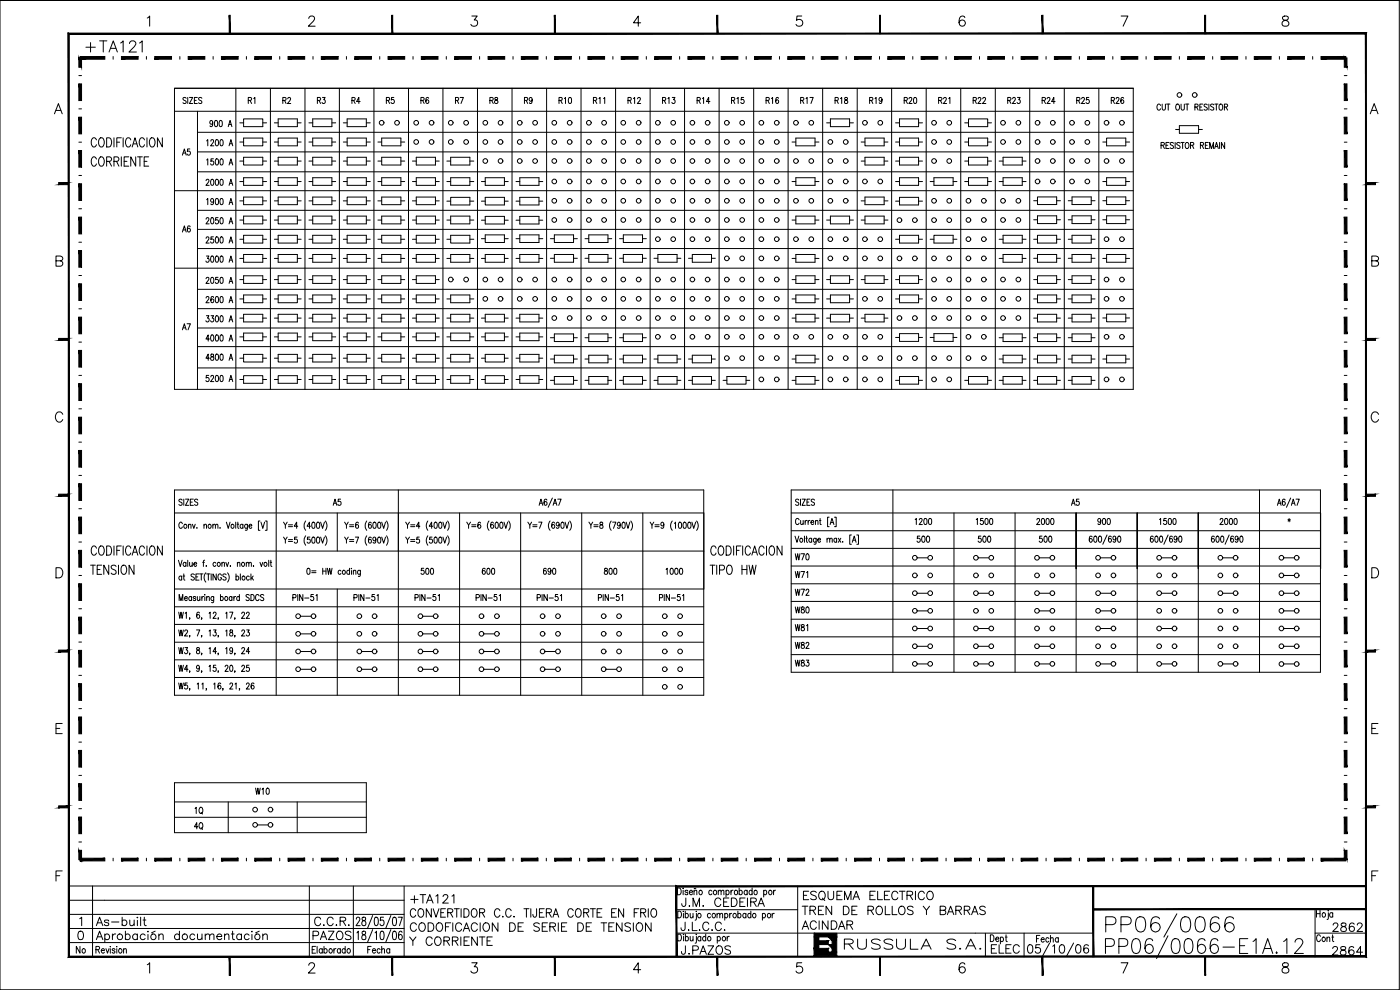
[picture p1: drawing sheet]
<svg xmlns="http://www.w3.org/2000/svg" width="420mm" height="297mm" viewBox="0 0 420 297" stroke-linecap="round" stroke-linejoin="round" font-family="sans-serif">
<defs><g id="words">
<text font-size="11" x="330.6" y="282.2">PP06/0066</text>
<text font-size="7.1" x="24.7" y="16.9">+TA121</text>
<text font-size="6.6" x="252.2" y="286.1">RUSSULA S.A.</text>
<g font-size="6.2">
<text x="212" y="173.6">TIPO HW</text>
<text x="122.1" y="272.3">+TA121</text>
<text x="239.9" y="271.3">ESQUEMA ELECTRICO</text>
<text x="122.1" y="280.8">CODOFICACION DE SERIE DE TENSION</text>
<text x="398.6" y="280.8">2862</text>
<text x="92.8" y="283.3">PAZOS</text>
<text x="121.7" y="285">Y CORRIENTE</text>
</g>
<g font-size="5.7">
<text x="203.2" y="273">J.M. CEDEIRA</text>
<text x="239.5" y="275.5">TREN DE ROLLOS Y BARRAS</text>
<text x="27.5" y="279">As-built</text>
<text x="93.1" y="279">C.C.R.</text>
<text x="239.5" y="280.1">ACINDAR</text>
<text x="203.2" y="287.5">J.PAZOS</text>
<text x="296.3" y="287.2">ELEC</text>
<text x="398.6" y="287.9">2864</text>
</g>
<g font-size="5.3">
<text x="83.6" y="32.5">R2</text>
<text x="98.4" y="32.5" transform="rotate(-90 98.4 32.5)">R3</text>
<text x="104.4" y="32.5">R4</text>
<text x="114.7" y="32.5">R5</text>
<text x="129.5" y="32.5" transform="rotate(-90 129.5 32.5)">R6</text>
<text x="135.5" y="32.5">R7</text>
<text x="145.7" y="32.5">R8</text>
<text x="156.3" y="32.5">R9</text>
<text x="166.5" y="32.5">R10</text>
<text x="187.3" y="32.5">R12</text>
<text x="197.6" y="32.5">R13</text>
<text x="218.4" y="32.5">R15</text>
<text x="228.6" y="32.5">R16</text>
<text x="249.4" y="32.5">R18</text>
<text x="259.6" y="32.5">R19</text>
<text x="290.7" y="32.5">R22</text>
<text x="311.5" y="32.5">R24</text>
<text x="321.7" y="32.5">R25</text>
<text x="332.3" y="32.5">R26</text>
<text x="328.1" y="158.7">900</text>
<text x="237.4" y="169.3">W70</text>
<text x="57.1" y="245.5">1Q</text>
<text x="57.1" y="250.1">4Q</text>
<text x="21.5" y="287.2">No</text>
</g>
<g font-size="4.9">
<text x="77.3" y="32.5" transform="rotate(-90 77.3 32.5)">R1</text>
<text x="61.7" y="39.2">900 A</text>
<text x="53.6" y="47.6">A5</text>
<text x="53.6" y="70.9">A6</text>
<text x="53.6" y="100.2">A7</text>
<text x="98.8" y="152.8">A5</text>
<text x="320.3" y="152.8">A5</text>
<text x="125.2" y="173.6">500</text>
<text x="143.6" y="173.6">600</text>
<text x="161.9" y="173.6">690</text>
<text x="180.3" y="173.6">800</text>
<text x="198.6" y="173.6">1000</text>
<text x="237.4" y="174.6">W71</text>
<text x="237.4" y="179.9">W72</text>
<text x="237.4" y="185.2">W80</text>
<text x="237.4" y="190.5">W81</text>
<text x="237.4" y="195.8">W82</text>
<text x="237.4" y="201.1">W83</text>
<text x="75.5" y="239.5">W10</text>
<text x="394.1" y="283.6">Cont</text>
</g>
</g></defs>
<!-- layer: 25 -->
<g fill="none" stroke="#000" stroke-width=".3">
<path d="M55.9 29.5l-.4-.3-.6 .3v.3l.9 .6 .1 .4-.4 .3-.6-.3M56.3 29.2v1.9M56.9 29.2h.9l-.9 1.9h.9M58.3 30.1h.6M59.2 29.2h-.9v1.9h.9M60.6 29.5l-.4-.3-.6 .3v.3l1 .8-.4 .5-.6-.3M178.1 30.1l.8-.1 .1-.6-.9-.2v1.9M178.6 30.1l.5 1M179.7 29.6l.4-.4v1.9M181.1 29.6l.4-.4v1.9M209.2 30.1l.8-.1 .1-.6-.9-.2v1.9M209.7 30.1l.5 1"/>
<path d="M210.8 29.6l.4-.4v1.9M213.1 30.5h-1.1l.7-1.3v1.9M240.3 30.1l.8-.1 .1-.6-.9-.2v1.9M240.7 30.1l.6 1M241.9 29.6l.3-.4v1.9M243.1 29.2h1l-.7 1.9M271.4 30.1l.8-.1v-.7l-.8-.1v1.9M271.8 30.1l.5 1M272.8 29.7l.3-.5 .5 .2v.5l-.8 1.2h.9M274.4 29.3l.2-.1a1.02 1.02 0 0 1 0 1.9l-.4-.8zM281.7 30.1l.8-.1 .1-.6-.9-.2v1.9M282.2 30.1l.5 1"/>
<path d="M283.2 29.7v-.1a.43 .43 0 0 1 .6-.3 .43 .43 0 0 1 .1 .6l-.8 1.2h1M284.7 29.6l.4-.4v1.9M302.4 30.1l.9-.1v-.7l-.9-.1v1.9M302.9 30.1l.5 1M303.9 29.7l.3-.5h.3l.2 .4-.9 1.5h1M305.4 29.2h.8l-.5 .7a.55 .55 0 0 1 .5 .9 .55 .55 0 0 1-1-.1M348.3 31.7a.54 .54 0 0 0-.7-.5 .54 .54 0 0 0-.4 .7v.5a.54 .54 0 0 0 .4 .6 .54 .54 0 0 0 .7-.4M348.8 31.2v1.3l.4 .5h.3l.3-.5v-1.3M350.1 31.2h1M350.6 31.2v1.8M353 31.5l.3-.3a.93 .93 0 0 1 .7 .9 .93 .93 0 0 1-.7 .9l-.5-.6zM354.5 31.2v1.3l.4 .5 .5-.2v-1.6"/>
<path d="M355.8 31.2h1M356.3 31.2v1.8M358.6 32.1l.9-.1v-.7l-.9-.1v1.8M359.1 32.1l.5 .9M360.1 32.1h.5M361 31.2h-.9v1.8h.9M362.3 31.5l-.4-.3-.5 .3v.3l.8 .5a.49 .49 0 0 1-.1 .7 .49 .49 0 0 1-.7-.2M362.8 31.2v1.8M364.3 31.5l-.4-.3-.6 .3 .1 .4 .9 .6-.4 .5-.6-.2M364.6 31.2h.9M365 31.2v1.8M366.1 31.3l.2-.1a.94 .94 0 0 1 .7 .9 .94 .94 0 0 1-.7 .9 1.22 1.22 0 0 1-.2-1.7z"/>
<path d="M367.5 32.1l.8-.1v-.7l-.8-.1v1.8M367.9 32.1l.5 .9M29 47.7a.81 .81 0 0 0-1-.6 .81 .81 0 0 0-.6 1v.7a.81 .81 0 0 0 .6 1.1 .81 .81 0 0 0 1-.7M29 42a.81 .81 0 0 0-1-.7 .81 .81 0 0 0-.6 1.1v.6a.81 .81 0 0 0 .6 1.1 .81 .81 0 0 0 1-.7M30 47.2l.2-.1a1.33 1.33 0 0 1 1 2.1 .72 .72 0 0 1-1.2 .5l-.4-.9 .1-1.1zM30 41.5l.2-.2a1.5 1.5 0 0 1 1.2 1.2 1.5 1.5 0 0 1-.5 1.5l-.3 .1a1.49 1.49 0 0 1-1.1-1.1 1.49 1.49 0 0 1 .5-1.5zM32 48.4l1.3-.2 .2-.3-.2-.7-1.3-.1v2.8M32 41.3a1.43 1.43 0 0 1 1.4 .8 1.43 1.43 0 0 1-.1 1.6l-.6 .4h-.7zM32.7 48.4l.8 1.5M34.2 48.4l1.3-.2 .2-.3-.2-.7-1.3-.1v2.8M34.2 41.3v2.8M35 48.4l.7 1.5"/>
<path d="M35.1 42.7h.8M36.4 41.3h-1.3v2.8M36.4 47.1v2.8M37 41.3v2.8M37.3 48.4h.8M38.7 47.1h-1.4v2.8h1.4M39.2 42a.72 .72 0 0 0-1.1-.5 1.83 1.83 0 0 0 .2 2.6 .75 .75 0 0 0 .9-.7M39.7 44.1l.8-2.8 .9 2.8M40 43.2h1.1M40.7 47.1v2.8l-1.5-2.8v2.8M41.3 47.1h1.4M42 47.1v2.8"/>
<path d="M43.3 48.4h.8M43.3 42a.72 .72 0 0 0-1.1-.5 1.83 1.83 0 0 0 .2 2.6 .75 .75 0 0 0 .9-.7M44.1 41.3v2.8M44.6 47.1h-1.3v2.8h1.3M45.3 41.5l.2-.2a1.5 1.5 0 0 1 1.1 1.2 1.5 1.5 0 0 1-.5 1.5l-.2 .1a1.33 1.33 0 0 1-.9-2.1zM48.7 41.3v2.8l-1.5-2.8v2.8M61.8 54.2l.3-.4 .6 .2v.5l-.9 1.1h1M62 59.9l.4-.4v1.9M62 42.3l.4-.4v1.9M62 48l.4-.3v1.8M63.3 42.4l.2-.5 .6 .2v.5l-.9 1.2h1M63.4 53.9l.2-.1a1.02 1.02 0 0 1 .6 .9 1.02 1.02 0 0 1-.6 .9l-.4-.8z"/>
<path d="M64.1 47.7h-.8v.8a.54 .54 0 0 1 .8 0 .54 .54 0 0 1-.1 .8 .54 .54 0 0 1-.8-.2M64.8 53.9l.2-.1a1.02 1.02 0 0 1 .6 .9 1.02 1.02 0 0 1-.6 .9l-.4-.8zM64.8 59.6l.2-.1a1.06 1.06 0 0 1 0 1.9l-.4-.8zM64.8 42l.2-.1a1.06 1.06 0 0 1 0 1.9l-.4-.8zM64.8 47.7h.2a1.06 1.06 0 0 1 0 1.8l-.4-.8zM66.2 53.9l.2-.1a1.02 1.02 0 0 1 .6 .9 1.02 1.02 0 0 1-.6 .9l-.4-.8zM66.2 59.6l.2-.1a1.06 1.06 0 0 1 0 1.9l-.4-.8zM66.2 42l.2-.1a1.06 1.06 0 0 1 0 1.9l-.4-.8zM66.2 47.7h.2a1.06 1.06 0 0 1 0 1.8l-.4-.8zM68.7 55.6l.6-1.8 .5 1.8M68.7 43.8l.6-1.9 .5 1.9M68.7 49.5l.6-1.8 .5 1.8"/>
<path d="M69 55h.6M69 43.1h.6M69 48.9h.6M72 48.3h1.1M73.1 47.2h5.8v2.3h-5.8zM78.9 48.3h1.1M82.3 48.3h1.2M83.5 47.2h5.7v2.3h-5.7zM89.2 48.3h1.2M92.7 48.3h1.2M93.9 47.2h5.7v2.3h-5.7zM99.6 48.3h1.2"/>
<path d="M103 48.3h1.2M104.2 47.2h5.7v2.3h-5.7zM109.9 48.3h1.2M113.4 48.3h1.2M114.6 47.2h5.7v2.3h-5.7zM120.3 48.3h1.2M123.8 48.3h1.1M124.9 47.2h5.8v2.3h-5.8zM130.7 48.3h1.1M134.1 48.3h1.2M135.3 47.2h5.7v2.3h-5.7zM141 48.3h1.2"/>
<path d="M258.4 48.3h1.2M259.6 47.2h5.7v2.3h-5.7zM265.3 48.3h1.2M268.8 48.3h1.2M270 47.2h5.7v2.3h-5.7zM275.7 48.3h1.2M289.5 48.3h1.2M290.7 47.2h5.7v2.3h-5.7zM296.4 48.3h1.2M299.8 48.3h1.2M301 47.2h5.8v2.3h-5.8zM306.8 48.3h1.1"/>
<path d="M348.4 43.6l.9-.1 .1-.6-1-.2v1.9M349 43.6l.5 1M349.9 43.6h.6M350.9 42.7h-1v1.9h1M352.2 43l-.4-.3-.6 .3 .1 .4 .6 .3 .3 .4-.4 .5-.6-.3M352.7 42.7v1.9M354.2 43l-.4-.3-.7 .3 .2 .4 .6 .3a.5 .5 0 0 1 .2 .7 .5 .5 0 0 1-.8 .1l-.2-.2M354.4 42.7h1M354.9 42.7v1.9M355.8 43l.3-.3a.93 .93 0 0 1 .8 1 .93 .93 0 0 1-.8 .9l-.4-.7zM357.3 43.6l.8-.1 .1-.6-.9-.2v1.9M357.8 43.6l.5 1"/>
<path d="M360.3 43.6l.8-.1v-.7l-.8-.1v1.9M360.7 43.6l.5 1M361.7 43.6h.6M362.6 42.7h-.9v1.9h.9M363.1 44.6v-1.9l.5 1.9 .6-1.9v1.9M364.5 44.6l.6-1.9 .5 1.9M364.7 44h.7M366 42.7v1.9M367.5 42.7v1.9l-.9-1.9v1.9M61.8 65.8l.3-.5 .6 .2v.5l-.9 1.2h1M61.8 71.5l.3-.4 .6 .1v.6l-.9 1.1h1M61.9 76.8h.8l-.4 .7a.53 .53 0 0 1 .4 .8 .53 .53 0 0 1-.9 0"/>
<path d="M63.4 76.9l.2-.1a1.06 1.06 0 0 1 0 1.9l-.4-.8zM63.4 65.4l.2-.1a1.06 1.06 0 0 1 0 1.9l-.4-.8zM64.1 71.1h-.8v.8a.54 .54 0 0 1 .8 0 .54 .54 0 0 1-.1 .8 .54 .54 0 0 1-.8-.2M64.1 60.2l-.2 .4a.49 .49 0 0 1-.6-.2 .49 .49 0 0 1 .1-.6 .49 .49 0 0 1 .7 0v.4a.84 .84 0 0 1-.6 1.2l-.2-.2M64.8 76.9l.2-.1a1.06 1.06 0 0 1 0 1.9l-.4-.8zM64.8 71.1h.2a1.06 1.06 0 0 1 0 1.8l-.4-.8zM65.4 65.3h-.7v.8a.54 .54 0 0 1 .8 .1 .54 .54 0 0 1-.1 .7 .54 .54 0 0 1-.8-.1M66.2 76.9l.2-.1a1.06 1.06 0 0 1 0 1.9l-.4-.8zM66.2 65.4l.2-.1a1.06 1.06 0 0 1 0 1.9l-.4-.8zM66.2 71.1h.2a1.06 1.06 0 0 1 0 1.8l-.4-.8zM68.7 78.7l.6-1.9 .5 1.9M68.7 67.2l.6-1.9 .5 1.9"/>
<path d="M68.7 61.4l.6-1.9 .5 1.9M68.7 72.9l.6-1.8 .5 1.8M69 78h.6M69 66.5h.6M69 60.8h.6M69 72.3h.6M61.8 83.6l.3-.4 .6 .2v.5l-.9 1.1h1M61.8 89.4l.3-.4 .6 .1v.6l-.9 1.1h1M61.9 94.7h.8l-.4 .7a.56 .56 0 0 1 .4 .8 .56 .56 0 0 1-.9 .2v-.2M63.3 94.7h.8l-.4 .7a.55 .55 0 0 1 .4 .8 .55 .55 0 0 1-.8 .2l-.1-.2M63.4 83.3l.2-.1a1.02 1.02 0 0 1 .6 .9 1.02 1.02 0 0 1-.6 .9l-.4-.7zM64.1 89.3l-.4-.3a1.16 1.16 0 0 0 .1 1.8 .55 .55 0 0 0 .4-.7 .55 .55 0 0 0-.7-.3l-.2 .4"/>
<path d="M64.8 94.8l.2-.1a1.06 1.06 0 0 1 0 1.9l-.4-.8zM64.8 89.1l.2-.1a1.06 1.06 0 0 1 0 1.8l-.4-.8zM65.4 83.2h-.7v.8a.55 .55 0 0 1 .8 0 .55 .55 0 0 1-.1 .8 .55 .55 0 0 1-.8-.1M66.2 83.3l.2-.1a1.02 1.02 0 0 1 .6 .9 1.02 1.02 0 0 1-.6 .9l-.4-.7zM66.2 94.8l.2-.1a1.06 1.06 0 0 1 0 1.9l-.4-.8zM66.2 89.1l.2-.1a1.06 1.06 0 0 1 0 1.8l-.4-.8zM68.7 85l.6-1.8 .5 1.8M68.7 96.6l.6-1.9 .5 1.9M68.7 90.8l.6-1.8 .5 1.8M69 84.4h.6M69 96h.6M69 90.2h.6"/>
<path d="M62.7 112.6h-.8l-.1 .8a.55 .55 0 0 1 .8 0 .55 .55 0 0 1 0 .8 .55 .55 0 0 1-.8 0M62.9 107.5h-1.1l.7-1.3v1.9M62.9 101.7h-1.1l.7-1.2v1.8M63.3 113.1l.2-.5 .6 .2v.6l-.9 1.1h1M63.3 106.3v.6a.68 .68 0 0 1 .8 .4 .68 .68 0 0 1-.3 .8 .58 .58 0 0 1-.6-.6 .58 .58 0 0 1 .7-.5l.2-.7zM63.4 100.6l.2-.1a1.06 1.06 0 0 1 0 1.8l-.4-.8zM64.8 106.3l.2-.1a1.06 1.06 0 0 1 0 1.9l-.4-.8zM64.8 112.7l.2-.1a1.06 1.06 0 0 1 0 1.9l-.4-.8zM64.8 100.6l.2-.1a1.06 1.06 0 0 1 0 1.8l-.4-.8zM66.2 106.3l.2-.1a1.06 1.06 0 0 1 0 1.9l-.4-.8zM66.2 112.7l.2-.1a1.06 1.06 0 0 1 0 1.9l-.4-.8zM66.2 100.6l.2-.1a1.06 1.06 0 0 1 0 1.8l-.4-.8z"/>
<path d="M68.7 108.1l.6-1.9 .5 1.9M68.7 114.5l.6-1.9 .5 1.9M68.7 102.3l.6-1.8 .5 1.8M69 107.5h.6M69 113.9h.6M69 101.7h.6M54.7 150.1l-.4-.3-.6 .3 .1 .4 .7 .3a.51 .51 0 0 1-.1 .8 .51 .51 0 0 1-.7-.2M54.7 157.1a.55 .55 0 0 0-.6-.4 .55 .55 0 0 0-.4 .7v.4a.55 .55 0 0 0 .4 .7 .55 .55 0 0 0 .6-.4M55.2 149.8v1.8M55.7 149.8h.9l-.9 1.8h.9M56.6 157.6l.3-.3 .4 .1v1.1M56.6 157.3v1.2"/>
<path d="M57.1 150.7h.6M57.7 157.3l.5 1.2 .4-1.2M58 149.8h-.9v1.8h.9M59 158.4h.2zM59.4 150.1l-.4-.3-.6 .3 .1 .4 .7 .3a.51 .51 0 0 1-.1 .8 .51 .51 0 0 1-.7-.2M61.2 157.6l.4-.3 .3 .1 .1 1.1M61.2 157.3v1.2M63.9 157.6l.3-.3 .4 .1v1.1M63.9 157.3v1.2M64.6 157.6l.4-.3 .3 .1 .1 1.1M66 158.4h.1zM67.9 156.7l.6 1.8 .5-1.8"/>
<path d="M70.7 156.7v1.8M71.2 157.3h.5M71.4 156.7v1.5l.3 .3M72.9 157.6l-.1-.2a.53 .53 0 0 0-.8 .5 .53 .53 0 0 0 .9 .4M72.9 157.3v1.2M74.3 157.3l-.1 1.6-.6 .1M74.3 157.6l-.2-.2a.56 .56 0 0 0-.7 .5 .56 .56 0 0 0 .7 .5l.2-.1M74.7 157.8h.9l-.1-.3a.51 .51 0 0 0-.7 .1 .51 .51 0 0 0 .1 .7 .51 .51 0 0 0 .7 0M78 156.3h-.4v2.8h.4M78.3 156.7l.6 1.8 .5-1.8M79.6 156.3h.5v2.8h-.5M85.1 156.7l.5 .9v.9"/>
<path d="M86.2 156.7l-.6 .9M86.6 157.5h1.2M86.6 158h1.2M89.4 157.9h-1.1l.7-1.2v1.8M91.7 156.3a2.3 2.3 0 0 0 0 2.8M93.2 157.9h-1l.7-1.2v1.8M93.8 156.8l.2-.1a1.15 1.15 0 0 1 .1 1.8l-.5-.3zM95.2 156.8l.2-.1a1.02 1.02 0 0 1 .6 .9 1.02 1.02 0 0 1-.6 .9l-.4-.8zM96.2 156.7l.6 1.8 .6-1.8M97.6 156.3a2.15 2.15 0 0 1 0 2.8M103.4 156.7l.6 .9v.9M104.5 156.7l-.5 .9"/>
<path d="M104.9 157.5h1.3M104.9 158h1.3M107.6 157l-.3-.3a1.1 1.1 0 0 0-.1 1.8 .54 .54 0 0 0 .5-.7 .54 .54 0 0 0-.9-.2l-.1 .3M110.1 156.3a2.3 2.3 0 0 0 0 2.8M111.4 157l-.3-.3a1.08 1.08 0 0 0 0 1.8 .53 .53 0 0 0 .4-.7 .53 .53 0 0 0-.8-.2l-.1 .3M112.1 156.8l.2-.1a1.02 1.02 0 0 1 .6 .9 1.02 1.02 0 0 1-.6 .9l-.4-.8zM113.5 156.8l.2-.1a1.06 1.06 0 0 1 0 1.8l-.3-.3zM114.6 156.7l.5 1.8 .6-1.8M116 156.3a2.3 2.3 0 0 1 0 2.8M121.8 156.7l.5 .9v.9M122.9 156.7l-.6 .9M123.2 157.5h1.3"/>
<path d="M123.2 158h1.3M126 157.9h-1l.7-1.2v1.8M128.4 156.3a2.3 2.3 0 0 0 0 2.8M129.9 157.9h-1.1l.7-1.2v1.8M130.5 156.8l.1-.1a1.02 1.02 0 0 1 .6 .9 1.02 1.02 0 0 1-.6 .9l-.3-.3zM131.9 156.8l.2-.1a1.06 1.06 0 0 1 0 1.8l-.4-.3zM132.9 156.7l.6 1.8 .5-1.8M134.3 156.3a2.3 2.3 0 0 1 0 2.8M140.1 156.7l.5 .9v.9M141.2 156.7l-.6 .9M141.6 157.5h1.2M141.6 158h1.2"/>
<path d="M144.2 157l-.3-.3a1.08 1.08 0 0 0 0 1.8 .53 .53 0 0 0 .4-.7 .53 .53 0 0 0-.8-.2l-.1 .3M146.8 156.3a2.15 2.15 0 0 0 0 2.8M148.1 157l-.3-.3a1.08 1.08 0 0 0-.1 1.8 .53 .53 0 0 0 .5-.7 .53 .53 0 0 0-.9-.2l-.1 .3M148.8 156.8l.2-.1a1.06 1.06 0 0 1 0 1.8l-.4-.3zM150.2 156.8l.2-.1a1.06 1.06 0 0 1 0 1.8l-.4-.3zM151.3 156.7l.5 1.8 .6-1.8M152.7 156.3a2.3 2.3 0 0 1 0 2.8M158.4 156.7l.6 .9v.9M159.6 156.7l-.6 .9M159.9 157.5h1.3M159.9 158h1.3M161.7 156.7h.9l-.7 1.8"/>
<path d="M161.8 151.6l.5-1.8 .6 1.8M162 151h.7M164.1 150.1l-.3-.3a1.1 1.1 0 0 0-.1 1.8 .54 .54 0 0 0 .5-.6 .54 .54 0 0 0-.7-.4l-.2 .4M165.1 156.3a2.15 2.15 0 0 0 0 2.8M165.8 149.4l-1.3 2.8M166 151.6l.6-1.8 .5 1.8M166.2 151h.7M166.4 157l-.2-.3a1.06 1.06 0 0 0-.1 1.8 .53 .53 0 0 0 .4-.7 .53 .53 0 0 0-.8-.2l-.1 .3M167.4 149.8h1l-.7 1.8M167.8 157.3a.5 .5 0 0 1-.8 .4 .5 .5 0 0 1 .1-.9l.2-.1a1.07 1.07 0 0 1 0 1.8l-.3-.2M168.5 156.8l.2-.1a1.06 1.06 0 0 1 0 1.8l-.4-.8zM169.6 156.7l.5 1.8 .6-1.8"/>
<path d="M171 156.3a2.15 2.15 0 0 1 0 2.8M176.7 156.7l.6 .9v.9M177.9 156.7l-.6 .9M178.2 157.5h1.3M178.2 158h1.3M180.1 156.8v.5a.68 .68 0 0 1 .8 .4 .68 .68 0 0 1-.3 .8 .58 .58 0 0 1-.6-.6 .58 .58 0 0 1 .7-.5l.1-.6zM183.4 156.3a2.15 2.15 0 0 0 0 2.8M183.9 156.7h.9l-.7 1.8M186.1 157.3l-.1 .4a.49 .49 0 0 1-.7-.1 .49 .49 0 0 1 .1-.7 .49 .49 0 0 1 .7 .1v.3a.84 .84 0 0 1-.5 1.2l-.3-.2M186.9 156.8l.2-.1a1.06 1.06 0 0 1 0 1.8l-.5-.8zM187.9 156.7l.6 1.8 .5-1.8M189.3 156.3a2.15 2.15 0 0 1 0 2.8"/>
<path d="M195.1 156.7l.6 .9v.9M196.2 156.7l-.5 .9M196.6 157.5h1.2M196.6 158h1.2M199.2 157.3a.5 .5 0 0 1-.8 .4 .5 .5 0 0 1 .1-.9l.3-.1a1.07 1.07 0 0 1-.1 1.8l-.3-.2M201.8 156.3a2.15 2.15 0 0 0 0 2.8M202.4 157l.3-.3v1.8M203.8 156.8l.2-.1a1.06 1.06 0 0 1 0 1.8l-.4-.8zM205.2 156.8l.2-.1a1.06 1.06 0 0 1 0 1.8l-.4-.8zM206.6 156.8l.2-.1a1.02 1.02 0 0 1 .6 .9 1.02 1.02 0 0 1-.6 .9l-.4-.8zM207.6 156.7l.6 1.8 .6-1.8M209 156.3a2.15 2.15 0 0 1 0 2.8"/>
<path d="M239.7 150.1l-.3-.3h-.5l-.1 .6 .8 .4 .1 .6-.3 .2-.6-.2M239.8 156a.54 .54 0 0 0-.6-.4 .54 .54 0 0 0-.4 .6v.5a.54 .54 0 0 0 .4 .7 .54 .54 0 0 0 .6-.4M240.2 149.8v1.8M240.3 156.2l.1 1.1 .3 .1 .3-.4M240.7 149.8h1l-1 1.8h1M241 156.2v1.2M241.6 156.2v1.2M242.2 156.2h-.3l-.3 .5M242.2 150.7h.5M242.5 156.2v1.2M243.1 156.2h-.4l-.2 .5M243.1 149.8h-.9v1.8h.9"/>
<path d="M243.4 156.7h.8l-.1-.5a.56 .56 0 0 0-.7 .6 .56 .56 0 0 0 .7 .5l.1-.2M244.4 150.1l-.3-.3h-.5l-.1 .6 .8 .4 .1 .6-.3 .2-.6-.2M244.7 156.5l.4-.3h.3l.1 1.2M244.7 156.2v1.2M245.9 156.2h.5M246.1 155.6l.1 1.7 .3 .1M248.8 155.2h-.4v2.8h.4M249.1 157.4l.6-1.8 .6 1.8M249.3 156.8h.8M250.4 155.2h.6v2.8h-.6M274.7 155.9l.3-.3v1.8M275.9 156l.3-.4h.3l.2 .3-.9 1.5h1"/>
<path d="M277.5 155.6h.2a1.02 1.02 0 0 1 .5 .9 1.02 1.02 0 0 1-.5 .9l-.5-.8zM278.8 155.6h.3a1.02 1.02 0 0 1 .5 .9 1.02 1.02 0 0 1-.5 .9l-.5-.8zM293 155.9l.3-.3v1.8M295 155.6h-.7v.7a.55 .55 0 0 1 .7 .1 .55 .55 0 0 1 0 .8 .55 .55 0 0 1-.8-.2M295.8 155.6h.2a1.02 1.02 0 0 1 .6 .9 1.02 1.02 0 0 1-.6 .9l-.4-.8zM297.2 155.6h.2a1.02 1.02 0 0 1 .6 .9 1.02 1.02 0 0 1-.6 .9l-.4-.8zM311.2 156l.2-.4h.3l.3 .3-.2 .6-.7 .9h1M312.7 155.6h.2a1.02 1.02 0 0 1 .6 .9 1.02 1.02 0 0 1-.6 .9l-.4-.8zM314.1 155.6h.2a1.02 1.02 0 0 1 .6 .9 1.02 1.02 0 0 1-.6 .9l-.4-.8zM315.5 155.6h.2a.99 .99 0 0 1 .6 .9 .99 .99 0 0 1-.6 .9l-.4-.8zM348 155.9l.3-.3v1.8M350 155.6h-.7l-.1 .7a.56 .56 0 0 1 .9 .1 .56 .56 0 0 1-.1 .8 .56 .56 0 0 1-.8-.2"/>
<path d="M350.8 155.6h.2a.99 .99 0 0 1 .6 .9 .99 .99 0 0 1-.6 .9l-.4-.4zM352.2 155.6h.2a1.02 1.02 0 0 1 .6 .9 1.02 1.02 0 0 1-.6 .9l-.4-.4zM366.2 156v-.1a.43 .43 0 0 1 .6-.3 .43 .43 0 0 1 .1 .6l-.8 1.2h1M367.7 155.6h.2a.99 .99 0 0 1 .6 .9 .99 .99 0 0 1-.6 .9l-.4-.8zM369.1 155.6h.3a1.02 1.02 0 0 1 .5 .9 1.02 1.02 0 0 1-.5 .9l-.4-.4zM370.5 155.6h.3a1.02 1.02 0 0 1 .5 .9 1.02 1.02 0 0 1-.5 .9l-.4-.4zM383.4 151.6l.5-1.8 .6 1.8M383.6 151h.7M385.7 150.1l-.5-.3a1.1 1.1 0 0 0 .1 1.8 .55 .55 0 0 0 .4-.7 .55 .55 0 0 0-.7-.3l-.2 .4M386.5 155.8l.7 .5M386.9 155.6v1M387.2 155.8l-.7 .5"/>
<path d="M387.3 149.4l-1.2 2.8M387.6 151.6l.5-1.8 .6 1.8M387.8 151h.7M389 149.8h.9l-.6 1.8M27.2 169.6h1.4M27.9 169.6v2.7M29 164.5a.81 .81 0 0 0-1-.7 .81 .81 0 0 0-.6 1.1v.6a.81 .81 0 0 0 .5 1.1 .81 .81 0 0 0 1.1-.7M29.2 170.9h.8M30 163.9l.2-.1a1.3 1.3 0 0 1 1 2.1 .72 .72 0 0 1-1.2 .5l-.4-.9 .1-1zM30.5 169.6h-1.3v2.7h1.3M32 163.8h.7a1.59 1.59 0 0 1 0 2.8h-.7zM32.6 169.6v2.7l-1.4-2.7v2.7"/>
<path d="M34.2 163.8v2.8M34.8 170a.73 .73 0 0 0-.9-.4 .73 .73 0 0 0-.4 .9l1.3 .8v.6a.87 .87 0 0 1-1.4 0M35.1 165.1h.8M35.6 169.6v2.7M36.4 163.8h-1.3v2.8M36.7 169.7l.3-.1a1.5 1.5 0 0 1 1.1 1.1 1.5 1.5 0 0 1-.5 1.5l-.2 .1a1.47 1.47 0 0 1-1.2-1.1 1.47 1.47 0 0 1 .5-1.5zM37 163.8v2.8M39.2 164.5a.72 .72 0 0 0-1.1-.6 1.83 1.83 0 0 0 .2 2.7 .75 .75 0 0 0 .9-.7M39.7 166.6l.8-2.8 .9 2.8M40 165.7h1.1M40.2 169.6v2.7l-1.5-2.7v2.7M43.3 164.5a.72 .72 0 0 0-1.1-.6 1.83 1.83 0 0 0 .2 2.7 .75 .75 0 0 0 .9-.7"/>
<path d="M44.1 163.8v2.8M45.3 163.9l.2-.1a1.3 1.3 0 0 1 .9 2.1 .72 .72 0 0 1-1.1 .5l-.5-.9v-.6zM48.7 163.8v2.8l-1.5-2.8v2.8M53.6 168.1l.5 1.9 .6-1.9M54.5 173.1l-.1-.2a.56 .56 0 0 0-.7 .5 .56 .56 0 0 0 .7 .6l.1-.2M54.5 172.8v1.3M54.9 172.8h.6M55.2 172.2v1.5l.3 .4M55.4 179.5h.8l-.1-.4a.56 .56 0 0 0-.7 .5 .56 .56 0 0 0 .7 .5l.1-.2M55.8 169l-.1-.2a.54 .54 0 0 0-.8 .5 .54 .54 0 0 0 .8 .5l.1-.1M55.8 168.7v1.3M56.3 168.1v1.9"/>
<path d="M56.9 168.7l.1 1.1 .3 .2 .4-.4M57.5 179.3l-.2-.2a.52 .52 0 0 0-.7 .5 .52 .52 0 0 0 .9 .3M57.5 179v1.2M57.7 168.7v1.3M58.2 169.2h.8v-.3a.53 .53 0 0 0-.8 .4 .53 .53 0 0 0 .7 .5l.1-.1M58.3 172.5l-.3-.3-.7 .3 .1 .3 .6 .4a.52 .52 0 0 1 .2 .9 .52 .52 0 0 1-.9-.3M58.8 179.3l-.3-.3-.5 .1v.3l.7 .3 .1 .2-.3 .3-.5-.3M58.8 173.1h.6M59.2 179l.1 1.1 .3 .1 .4-.3M59.7 172.2h-.9v1.9h.9M59.9 172.2h1M60 179v1.2"/>
<path d="M60.4 172.2v1.9M60.6 179v1.2M60.8 168.7h.5M61.1 179l-.3 .1-.2 .4M61.4 168.1l-.4 .3v1.6M61.5 178.4v.1zM61.5 179.1v1.1M61.8 171.9a2.15 2.15 0 0 0 0 2.8M61.8 169.8h.2zM62 179.4l.4-.4 .3 .1 .1 1.1M62 172.2h1M62 179v1.2"/>
<path d="M62.5 172.2v1.9M63.4 172.2v1.9M64.1 179v1.7h-.6M64.1 179.3l-.1-.2a.53 .53 0 0 0-.7 .5 .53 .53 0 0 0 .8 .3M64.8 169l-.2-.2a.54 .54 0 0 0-.7 .5 .54 .54 0 0 0 .7 .5l.2-.1M64.9 172.2v1.9l-1-1.9v1.9M65.4 168.8a.54 .54 0 0 1 .7 .5 .54 .54 0 0 1-.7 .5l-.2-.4zM66.2 179.3l.1-.2a.52 .52 0 0 1 .7 .5 .52 .52 0 0 1-.8 .3M66.2 178.4v1.8M66.5 172.6a.55 .55 0 0 0-.7-.4 .55 .55 0 0 0-.4 .7v.4a.56 .56 0 0 0 .5 .8 .56 .56 0 0 0 .6-.8h-.4M66.6 169.1l.3-.4 .4 .1 .1 1.2M66.6 168.7v1.3"/>
<path d="M67.8 168.7l.4 1.3 .4-1.3M67.9 172.5l-.4-.3-.6 .3 .1 .4 .7 .4v.7l-.5 .1-.3-.3M68.3 171.9a2.15 2.15 0 0 1 0 2.8M69 169.8h.2zM69.6 179.3l-.1-.2a.55 .55 0 0 0-.7 .5 .55 .55 0 0 0 .7 .5l.1-.2M69.6 179v1.2M70.2 179v1.2M70.7 179l-.3 .1-.2 .4M70.8 173.1l.2-.2a.56 .56 0 0 1 .7 .5 .56 .56 0 0 1-.7 .6l-.2-.2M70.8 172.2v1.9M71.2 169.1l.4-.4 .3 .1 .1 1.2M71.2 168.7v1.3"/>
<path d="M71.8 179.3l-.1-.2a.55 .55 0 0 0-.7 .5 .55 .55 0 0 0 .7 .5l.1-.2M71.8 178.4v1.8M72.1 172.2v1.9M72.7 168.8a.54 .54 0 0 1 .7 .5 .54 .54 0 0 1-.7 .5l-.2-.4zM73.9 169.1l.4-.4 .3 .1 .1 1.2M73.9 168.7v1.3M74.7 169.1l.3-.4 .4 .1v1.2M74.8 173.1l-.1-.2a.56 .56 0 0 0-.8 .5 .56 .56 0 0 0 .8 .6l.1-.2M74.8 178.6l-.3-.2-.7 .2 .2 .5 .8 .6-.3 .5-.7-.3M75.3 178.4a.91 .91 0 0 1 1 .9 .91 .91 0 0 1-1 .9zM75.3 172.2v1.9M75.6 173.3l.5 .8"/>
<path d="M76 172.8l-.7 .9M76.1 169.7v.3zM77.8 178.8a.54 .54 0 0 0-.7-.4 .54 .54 0 0 0-.4 .7v.4a.54 .54 0 0 0 .4 .7 .54 .54 0 0 0 .7-.4M78 168.7l.4 1.3 .5-1.3M79.2 178.6l-.4-.2-.6 .2v.4l1 .7-.4 .5-.6-.3M79.4 168.8a.54 .54 0 0 1 .7 .5 .54 .54 0 0 1-.7 .5l-.2-.4zM80.6 168.1v1.9M81.1 168.7h.4M81.3 168.1v1.7l.3 .2M85.1 161.1l.5 .9v1M86.2 161.1l-.6 .9M86.6 161.9h1.2"/>
<path d="M86.6 162.5h1.2M87.9 179.4l.8-.1v-.8l-.8-.1v1.8M89.2 161.1h-.8v.8a.55 .55 0 0 1 .8 .1 .55 .55 0 0 1-.1 .8 .55 .55 0 0 1-.8-.2M89.4 178.4v1.8M90.9 178.4v1.8l-1-1.8v1.8M91.4 179.4h1.3M91.7 160.8a2.36 2.36 0 0 0 0 2.8M92.3 170.6l.2-.1a1.02 1.02 0 0 1 .6 .9 1.02 1.02 0 0 1-.6 .9l-.4-.7zM93 161.1h-.7l-.1 .8a.55 .55 0 0 1 .8 .1 .55 .55 0 0 1-.1 .8 .55 .55 0 0 1-.7-.2M93.6 171.3h1.2M93.6 171.8h1.2M93.8 161.2l.3-.1 .4 .4v1.1l-.4 .4-.5-.4z"/>
<path d="M94.1 178.4h-.8v.7a.55 .55 0 0 1 .8 .1 .55 .55 0 0 1-.1 .8 .55 .55 0 0 1-.8-.1M94.8 178.7l.4-.3v1.8M95.2 161.2l.2-.1a.99 .99 0 0 1 .6 1 .99 .99 0 0 1-.6 .9l-.4-.8zM96.2 161.1l.6 1.9 .6-1.9M96.9 170.5v1.8M96.9 171.4h.9M97.6 160.8a2.21 2.21 0 0 1 0 2.8M97.8 170.5v1.8M98.3 170.5l.3 1.8 .3-1.8 .4 1.8 .4-1.8M102.3 171.4l-.1-.2a.56 .56 0 0 0-.7 .5 .56 .56 0 0 0 .7 .5l.1-.1M103.4 161.1l.6 .9v1M104.5 161.1l-.5 .9"/>
<path d="M104.9 171.4l-.1-.2a.56 .56 0 0 0-.7 .5 .56 .56 0 0 0 .7 .5l.1-.1M104.9 161.9h1.3M104.9 162.5h1.3M104.9 170.5v1.8M105.5 170.5v.2zM105.5 171.2v1.1M106 171.4l.4-.3 .3 .1 .1 1.1M106 171.1v1.2M106.2 179.4l.9-.1v-.8l-.9-.1v1.8M106.6 161.1h1l-.7 1.9M107.7 178.4v1.8M108.2 171.1l-.1 1.7-.6 .1"/>
<path d="M108.2 171.4l-.2-.2a.52 .52 0 0 0-.7 .6 .52 .52 0 0 0 .9 .3M109.2 178.4v1.8l-1-1.8v1.8M109.8 179.4h1.2M110.1 160.8a2.36 2.36 0 0 0 0 2.8M111.4 161.4l-.3-.3a1.04 1.04 0 0 0 0 1.9 .55 .55 0 0 0 .3-.7 .55 .55 0 0 0-.6-.4l-.2 .5M112.4 178.4h-.7l-.1 .7a.55 .55 0 0 1 .8 .1 .55 .55 0 0 1-.1 .8 .55 .55 0 0 1-.8-.1M112.8 161.7l-.2 .5a.49 .49 0 0 1-.6-.2 .49 .49 0 0 1 .1-.7 .49 .49 0 0 1 .6 .1l.1 .3a.9 .9 0 0 1-.5 1.3l-.3-.3M113.2 178.7l.3-.3v1.8M113.5 161.2l.2-.1a1.02 1.02 0 0 1 .6 1 1.02 1.02 0 0 1-.6 .9l-.3-.4zM114.6 161.1l.5 1.9 .6-1.9M116 160.8a2.36 2.36 0 0 1 0 2.8M121.8 161.1l.5 .9v1"/>
<path d="M122.9 161.1l-.6 .9M123.2 161.9h1.3M123.2 162.5h1.3M124.5 179.4l.9-.1 .1-.8-1-.1v1.8M125.8 161.1h-.7v.8a.55 .55 0 0 1 .7 .1 .55 .55 0 0 1-.1 .8 .55 .55 0 0 1-.7-.2M126 178.4v1.8M127.6 178.4v1.8l-1-1.8v1.8M128.1 179.4h1.3M128.4 160.8a2.36 2.36 0 0 0 0 2.8M129.7 161.1h-.7l-.1 .8a.56 .56 0 0 1 .8 .1 .56 .56 0 0 1-.1 .8 .56 .56 0 0 1-.8-.2M130.5 161.2l.1-.1a.99 .99 0 0 1 .6 1 .99 .99 0 0 1-.6 .9l-.3-.4zM130.7 178.4h-.7v.7a.55 .55 0 0 1 .7 .1 .55 .55 0 0 1 0 .8 .55 .55 0 0 1-.8-.1"/>
<path d="M131.5 178.7l.4-.3v1.8M131.9 161.2l.2-.1a1.02 1.02 0 0 1 .5 1 1.02 1.02 0 0 1-.5 .9l-.4-.4zM132.9 161.1l.6 1.9 .5-1.9M134.3 160.8a2.36 2.36 0 0 1 0 2.8M142.9 179.4l.8-.1 .1-.8-.9-.1v1.8M144.4 178.4v1.8M145.9 178.4v1.8l-1-1.8v1.8M146.5 179.4h1.2M149.1 178.4h-.7l-.1 .7a.55 .55 0 0 1 .8 .1 .55 .55 0 0 1-.1 .8 .55 .55 0 0 1-.8-.1M149.8 178.7l.4-.3v1.8M161.2 179.4l.9-.1v-.8l-.9-.1v1.8M162.7 178.4v1.8"/>
<path d="M164.3 178.4v1.8l-1.1-1.8v1.8M164.8 179.4h1.3M167.4 178.4h-.7l-.1 .7a.56 .56 0 0 1 .8 .1 .56 .56 0 0 1-.1 .8 .56 .56 0 0 1-.8-.1M168.1 178.7l.4-.3v1.8M179.6 179.4l.8-.1 .1-.8-.9-.1v1.8M181 178.4v1.8M182.6 178.4v1.8l-1-1.8v1.8M183.1 179.4h1.3M185.7 178.4h-.7v.7a.56 .56 0 0 1 .8 0 .56 .56 0 0 1-.1 .9 .56 .56 0 0 1-.8-.1M186.5 178.7l.4-.3v1.8M197.9 179.4l.9-.1v-.8l-.9-.1v1.8M199.3 178.4v1.8"/>
<path d="M200.9 178.4v1.8l-1-1.8v1.8M201.5 179.4h1.2M204.1 178.4h-.7l-.1 .7a.56 .56 0 0 1 .8 0 .56 .56 0 0 1-.1 .9 .56 .56 0 0 1-.8-.1M204.9 178.7l.3-.3v1.8M214.9 164.5a.72 .72 0 0 0-1.2-.6 1.83 1.83 0 0 0 .3 2.7 .75 .75 0 0 0 .9-.7M215.9 163.9l.3-.1a1.49 1.49 0 0 1 1.1 1.1 1.49 1.49 0 0 1-.5 1.5l-.2 .2a1.5 1.5 0 0 1-1.2-1.1 1.5 1.5 0 0 1 .5-1.6zM217.9 163.8a1.47 1.47 0 0 1 1.6 .9 1.47 1.47 0 0 1-.5 1.7l-1.1 .2zM220.2 163.8v2.8M221 165.1h.8M222.4 163.8h-1.4v2.8M222.9 163.8v2.8M225.2 164.5a.74 .74 0 0 0-1.1-.6 1.83 1.83 0 0 0 .2 2.7 .81 .81 0 0 0 .9-.7"/>
<path d="M225.6 166.6l.9-2.8 .8 2.8M225.9 165.7h1.1M229.3 164.5a.81 .81 0 0 0-1-.7 .81 .81 0 0 0-.5 1.1v.6a.81 .81 0 0 0 .5 1.1 .81 .81 0 0 0 1-.7M230 163.8v2.8M231.2 163.9l.2-.1a1.33 1.33 0 0 1 1 2.1 .72 .72 0 0 1-1.2 .5l-.4-.9 .1-1zM234.7 163.8v2.8l-1.5-2.8v2.8M238.6 160.9l.6 1.8 .5-1.8M240.1 161.7l.1-.1a.53 .53 0 0 1 .7 .5 .53 .53 0 0 1-.7 .5zM241.4 160.9v1.8M241.9 161.5h.4M242.1 160.9v1.7l.3 .1M243.6 161.7l-.1-.1a.54 .54 0 0 0-.8 .5 .54 .54 0 0 0 .8 .5l.1-.2"/>
<path d="M243.6 161.5v1.2M244.9 161.5v1.6l-.6 .1M244.9 161.7a.51 .51 0 0 0-.8 .3 .51 .51 0 0 0 .7 .6l.1-.2M245.4 162h.9l-.2-.4a.54 .54 0 0 0-.7 .5 .54 .54 0 0 0 .7 .5l.2-.2M248.2 161.8l.4-.3 .3 .1 .1 1.1M248.2 161.5v1.2M249 161.8l.3-.3 .4 .1 .1 1.1M251.1 161.7l-.1-.1a.53 .53 0 0 0-.7 .5 .53 .53 0 0 0 .7 .5l.1-.2M251.1 161.5v1.2M251.6 161.5l.7 1.2M252.3 161.5l-.7 1.2M252.9 162.5v.2z"/>
<path d="M255.5 160.5h-.5v2.8h.5M255.8 162.7l.6-1.8 .5 1.8M256 162.1h.7M257.1 160.5h.5v2.8h-.5M276.1 160.9h-.8v.8a.54 .54 0 0 1 .8 0 .54 .54 0 0 1-.1 .8 .54 .54 0 0 1-.8-.2M276.8 160.9h.4a1.1 1.1 0 0 1-.2 1.8l-.4-.8zM278.2 160.9h.4a1.1 1.1 0 0 1-.2 1.8l-.4-.8zM294.4 160.9h-.7l-.1 .8a.54 .54 0 0 1 .8 0 .54 .54 0 0 1-.1 .8 .54 .54 0 0 1-.8-.2M295.1 160.9h.4a1.1 1.1 0 0 1-.1 1.8l-.5-.8zM296.6 160.9h.2a1.06 1.06 0 0 1 0 1.8l-.4-.4zM312.7 160.9h-.7v.8a.55 .55 0 0 1 .8 0 .55 .55 0 0 1-.1 .8 .55 .55 0 0 1-.8-.2M313.5 160.9h.2a1.06 1.06 0 0 1 0 1.8l-.3-.4z"/>
<path d="M314.9 160.9h.2a1.06 1.06 0 0 1 0 1.8l-.4-.4zM327.7 161.1l-.3-.2a1.08 1.08 0 0 0 0 1.8 .53 .53 0 0 0 .4-.7 .53 .53 0 0 0-.8-.2l-.1 .3M328.5 160.9h.2a1.06 1.06 0 0 1 0 1.8l-.4-.4zM329.9 160.9h.2a1.06 1.06 0 0 1 0 1.8l-.4-.4zM332.2 160.5l-1.2 2.8M333.5 161.1l-.3-.2a1.08 1.08 0 0 0 0 1.8 .53 .53 0 0 0 .4-.7 .53 .53 0 0 0-.9-.2v.3M334.9 161.5l-.2 .4a.49 .49 0 0 1-.7-.5 .49 .49 0 0 1 .8-.3l.1 .8-.2 .7-.4 .1-.2-.3M335.6 160.9h.2a1.06 1.06 0 0 1 0 1.8l-.4-.4zM346.1 161.1l-.4-.2a1.1 1.1 0 0 0 0 1.8 .53 .53 0 0 0 .5-.7 .53 .53 0 0 0-.9-.2l-.1 .3M346.8 160.9h.2a1.06 1.06 0 0 1 0 1.8l-.4-.4zM348.2 160.9h.2a1.06 1.06 0 0 1 0 1.8l-.4-.8zM350.6 160.5l-1.3 2.8"/>
<path d="M351.8 161.1l-.3-.2a1.08 1.08 0 0 0 0 1.8 .53 .53 0 0 0 .4-.7 .53 .53 0 0 0-.8-.2l-.1 .3M353.2 161.5v.2a.48 .48 0 0 1-.7 .1 .48 .48 0 0 1 0-.7 .48 .48 0 0 1 .7 0v.4a.87 .87 0 0 1-.5 1.2l-.3-.3M353.9 160.9h.3a1.06 1.06 0 0 1 0 1.8l-.4-.4zM364.4 161.1l-.4-.2a1.1 1.1 0 0 0 .1 1.8 .53 .53 0 0 0 .4-.7 .53 .53 0 0 0-.9-.2v.3M365.1 160.9h.2a1.06 1.06 0 0 1 0 1.8l-.4-.8zM366.5 160.9h.2a1.06 1.06 0 0 1 0 1.8l-.4-.8zM368.9 160.5l-1.2 2.8M370.2 161.1l-.5-.2a1.1 1.1 0 0 0 .1 1.8 .53 .53 0 0 0 .5-.7 .53 .53 0 0 0-.9-.2l-.1 .3M371.6 161.5l-.1 .2a.48 .48 0 0 1-.7 .1 .48 .48 0 0 1 0-.7 .48 .48 0 0 1 .7 0l.1 .4a.87 .87 0 0 1-.6 1.2l-.3-.3M372.3 160.9h.2a1.06 1.06 0 0 1 0 1.8l-.4-.8zM53.6 189l.4 1.8 .3-1.8 .4 1.8 .3-1.8M53.6 199.6l.4 1.9 .3-1.9 .4 1.9 .3-1.9"/>
<path d="M53.6 194.3l.4 1.9 .3-1.9 .4 1.9 .3-1.9M53.6 183.7l.4 1.8 .3-1.8 .4 1.8 .3-1.8M53.8 180.2v-1.8l.5 1.8 .6-1.8v1.8M55.5 189.4l.2-.4 .6 .3-.9 1.5h.9M55.5 194.3h.8l-.4 .7a.54 .54 0 0 1 .4 .9 .54 .54 0 0 1-.9-.1M55.6 184l.3-.3v1.8M57 190.7l-.1 .5M57 196l-.1 .5M57 185.4l-.1 .5M59 189h.9l-.7 1.8M59.1 194.4v.5a.66 .66 0 0 1 .8 .4 .66 .66 0 0 1-.3 .9 .58 .58 0 0 1-.7-.7 .58 .58 0 0 1 .7-.5l.2-.6zM59.9 183.9l-.3-.2a1.08 1.08 0 0 0-.1 1.8 .53 .53 0 0 0 .5-.7 .53 .53 0 0 0-.9-.2l-.1 .3"/>
<path d="M60.6 190.7h-.2h.2l-.2 .5M60.6 196h-.2h.2l-.2 .5M60.6 185.4h-.2h.2l-.2 .5M62.7 189.3l.4-.3v1.8M62.7 200l.4-.4v1.9M62.7 194.6l.4-.3v1.9M62.7 184l.4-.3v1.8M64 184.1l.1-.3a.51 .51 0 0 1 .7 .1 .51 .51 0 0 1-.2 .7l-.7 .9h1M64.1 189h.8l-.5 .7a.55 .55 0 0 1 .5 .8 .55 .55 0 0 1-1 0M64.8 199.6h-.7l-.1 .8a.55 .55 0 0 1 .8 .1 .55 .55 0 0 1-.1 .7 .55 .55 0 0 1-.8-.1M65 195.5h-1.1l.7-1.2v1.9M65.5 190.7l-.1 .5"/>
<path d="M65.5 196l-.1 .5M65.5 185.4l-.1 .5M67.7 189.3l.4-.3v1.8M67.7 194.6l.4-.3v1.9M67.7 184l.4-.3v1.8M68.9 183.7h1l-.7 1.8M69 189.1v.5a.68 .68 0 0 1 .8 .4 .68 .68 0 0 1-.2 .8 .58 .58 0 0 1-.7-.6 .58 .58 0 0 1 .7-.5l.2-.6zM69.1 199.7l.2-.1a1.06 1.06 0 0 1 0 1.9l-.4-.9zM69.8 194.9l-.2 .5a.5 .5 0 0 1-.7-.6 .5 .5 0 0 1 .9-.3v.4a.87 .87 0 0 1-.5 1.3l-.3-.3M70.5 190.7l-.1 .5M70.5 196l-.1 .5M70.5 185.4l-.1 .5"/>
<path d="M72.6 189.4v-.1a.43 .43 0 0 1 .6-.3 .43 .43 0 0 1 .1 .7l-.8 1.1h1M72.6 194.7v-.1a.44 .44 0 0 1 .6-.3 .44 .44 0 0 1 .1 .7l-.8 1.2h1M72.6 184.1v-.1a.44 .44 0 0 1 .6-.3 .44 .44 0 0 1 .1 .7l-.8 1.1h1M74 184.1v-.1a.44 .44 0 0 1 .6-.3 .44 .44 0 0 1 .1 .7l-.8 1.1h1M74 189h.8l-.4 .7a.54 .54 0 0 1 .5 .8 .54 .54 0 0 1-1 0M74.7 199.6h-.7v.8a.56 .56 0 0 1 .8 0 .56 .56 0 0 1-.1 .8 .56 .56 0 0 1-.8-.1M74.9 195.5h-1l.7-1.2v1.9M53.6 204.9l.4 1.8 .3-1.8 .4 1.8 .3-1.8M56.2 204.9h-.7v.8a.54 .54 0 0 1 .7 .1 .54 .54 0 0 1-.1 .7 .54 .54 0 0 1-.7-.1M56.4 200.8h-1l.7-1.2v1.9M57 201.4l-.1 .4M57 206.7l-.1 .4"/>
<path d="M59.2 205.3l.3-.4v1.8M59.9 200.2l-.1 .3a.5 .5 0 0 1-.8 0 .5 .5 0 0 1 .2-.8l.2-.1a1.05 1.05 0 0 1-.1 1.9l-.3-.3M60.6 201.4h-.2h.2l-.2 .4M60.6 205.3l.3-.4v1.8M62 206.7h-.2h.2l-.2 .4M64.1 205.3l.4-.4v1.8M65.5 201.4l-.1 .4M66.3 205.2l-.3-.3a1.04 1.04 0 0 0-.1 1.8 .51 .51 0 0 0 .4-.7 .51 .51 0 0 0-.8-.1l-.1 .2M66.9 206.7l-.1 .4M67.6 200.1l.3-.5h.3l.2 .4-.9 1.5h1M69 205.3l.3-.4h.3l.2 .4-.9 1.4h1M70.5 201.4l-.1 .4"/>
<path d="M70.5 205.3l.4-.4v1.8M71.9 206.7l-.1 .4M72.6 200.1v-.1a.44 .44 0 0 1 .6-.4 .44 .44 0 0 1 .1 .7l-.8 1.2h1M74 205.3a.43 .43 0 0 1 .6-.4 .43 .43 0 0 1 .1 .7l-.8 1.1h1M76.2 205.2l-.3-.3a1.02 1.02 0 0 0 0 1.8 .51 .51 0 0 0 .4-.7 .51 .51 0 0 0-.9-.1v.2"/>
<circle cx="145.6" cy="48.3" r=".7"/>
<circle cx="150.2" cy="48.3" r=".7"/>
<circle cx="156" cy="48.3" r=".7"/>
<circle cx="160.6" cy="48.3" r=".7"/>
<circle cx="166.3" cy="48.3" r=".7"/>
<circle cx="171" cy="48.3" r=".7"/>
<circle cx="176.7" cy="48.3" r=".7"/>
<circle cx="181.3" cy="48.3" r=".7"/>
<circle cx="187" cy="48.3" r=".7"/>
<circle cx="191.7" cy="48.3" r=".7"/>
<circle cx="197.4" cy="48.3" r=".7"/>
<circle cx="202" cy="48.3" r=".7"/>
<circle cx="207.8" cy="48.3" r=".7"/>
<circle cx="212.4" cy="48.3" r=".7"/>
<circle cx="218.1" cy="48.3" r=".7"/>
<circle cx="222.7" cy="48.3" r=".7"/>
<circle cx="228.5" cy="48.3" r=".7"/>
<circle cx="233.1" cy="48.3" r=".7"/>
<circle cx="238.9" cy="48.3" r=".7"/>
<circle cx="243.5" cy="48.3" r=".7"/>
<circle cx="249.2" cy="48.3" r=".7"/>
<circle cx="253.8" cy="48.3" r=".7"/>
<circle cx="280.3" cy="48.3" r=".7"/>
<circle cx="284.9" cy="48.3" r=".7"/>
<circle cx="311.4" cy="48.3" r=".7"/>
<circle cx="316" cy="48.3" r=".7"/>
<circle cx="321.7" cy="48.3" r=".7"/>
<circle cx="326.3" cy="48.3" r=".7"/>
<circle cx="332.1" cy="48.3" r=".7"/>
<circle cx="336.7" cy="48.3" r=".7"/>
<circle cx="55.6" cy="157.8" r=".57"/>
<circle cx="62.9" cy="157.9" r=".56"/>
<circle cx="69.8" cy="157.9" r=".57"/>
<circle cx="67.9" cy="179.5" r=".57"/>
<circle cx="73.1" cy="173.4" r=".56"/>
<circle cx="103.2" cy="171.7" r=".57"/>
</g>
<!-- layer: 35 -->
<g fill="none" stroke="#000" stroke-width=".3">
<path d="M52.4 33.4h287.7M59.3 33.4v83.4M59.3 39.7h280.8M70.8 26.5v90.3M72 36.9h1.1M73.1 35.7h5.8v2.3h-5.8zM78.9 36.9h1.1M81.2 26.5v90.3M82.3 36.9h1.2M83.5 35.7h5.7v2.3h-5.7zM89.2 36.9h1.2M91.5 26.5v90.3"/>
<path d="M92.7 36.9h1.2M93.9 35.7h5.7v2.3h-5.7zM99.6 36.9h1.2M101.9 26.5v90.3M103 36.9h1.2M104.2 35.7h5.7v2.3h-5.7zM109.9 36.9h1.2M112.2 26.5v90.3M122.6 26.5v90.3M132.9 26.5v90.3M143.3 26.5v90.3M153.7 26.5v90.3"/>
<path d="M164 26.5v90.3M174.4 26.5v90.3M184.7 26.5v90.3M195.1 26.5v90.3M205.4 26.5v90.3M215.8 26.5v90.3M226.2 26.5v90.3M236.5 26.5v90.3M246.9 26.5v90.3M248.1 36.9h1.1M249.2 35.7h5.8v2.3h-5.8zM255 36.9h1.1"/>
<path d="M257.3 26.5v90.3M267.6 26.5v90.3M268.8 36.9h1.2M270 35.7h5.7v2.3h-5.7zM275.7 36.9h1.2M278 26.5v90.3M288.3 26.5v90.3M289.5 36.9h1.2M290.7 35.7h5.7v2.3h-5.7zM296.4 36.9h1.2M298.7 26.5v90.3M309 26.5v90.3"/>
<path d="M319.4 26.5v90.3M329.8 26.5v90.3M340.1 26.5v77.5h-280.8M340.1 26.5h-287.7v77.5M352.8 38.8h1.1M353.9 37.7h5.8v2.3h-5.8zM359.7 38.8h1.1M59.3 57.2h280.8M59.3 45.6h280.8M59.3 51.5h280.8M72 54.5h1.1M72 42.6h1.1"/>
<path d="M73.1 41.4h5.8v2.4h-5.8zM73.1 53.3h5.8v2.3h-5.8zM73.1 59.1h5.8v2.3h-5.8zM78.9 54.5h1.1M78.9 42.6h1.1M82.3 54.5h1.2M82.3 42.6h1.2M83.5 41.4h5.7v2.4h-5.7zM83.5 53.3h5.7v2.3h-5.7zM83.5 59.1h5.7v2.3h-5.7zM89.2 54.5h1.2M89.2 42.6h1.2"/>
<path d="M92.7 54.5h1.2M92.7 42.6h1.2M93.9 59.1h5.7v2.3h-5.7zM93.9 53.3h5.7v2.3h-5.7zM93.9 41.4h5.7v2.4h-5.7zM99.6 54.5h1.2M99.6 42.6h1.2M103 54.5h1.2M103 42.6h1.2M104.2 59.1h5.7v2.3h-5.7zM104.2 41.4h5.7v2.4h-5.7zM104.2 53.3h5.7v2.3h-5.7z"/>
<path d="M109.9 54.5h1.2M109.9 42.6h1.2M113.4 54.5h1.2M113.4 42.6h1.2M114.6 59.1h5.7v2.3h-5.7zM114.6 41.4h5.7v2.4h-5.7zM114.6 53.3h5.7v2.3h-5.7zM120.3 54.5h1.2M120.3 42.6h1.2M123.8 54.5h1.1M124.9 59.1h5.8v2.3h-5.8zM124.9 53.3h5.8v2.3h-5.8z"/>
<path d="M130.7 54.5h1.1M134.1 54.5h1.2M135.3 59.2h5.7v2.3h-5.7zM135.3 53.3h5.7v2.3h-5.7zM141 54.5h1.2M144.5 54.5h1.1M145.6 59.2h5.8v2.3h-5.8zM145.6 53.3h5.8v2.3h-5.8zM151.4 54.5h1.1M154.9 54.5h1.1M156 53.3h5.8v2.3h-5.8zM156 59.2h5.8v2.3h-5.8z"/>
<path d="M161.8 54.5h1.1M237.7 54.5h1.1M237.7 42.6h1.1M238.8 53.3h5.8v2.3h-5.8zM238.8 41.4h5.8v2.4h-5.8zM244.6 54.5h1.2M244.6 42.6h1.2M258.4 42.6h1.2M259.6 41.4h5.7v2.4h-5.7zM259.6 59.1h5.7v2.3h-5.7zM265.3 42.6h1.2M268.8 54.5h1.2"/>
<path d="M268.8 42.6h1.2M270 53.3h5.7v2.3h-5.7zM270 41.4h5.7v2.4h-5.7zM270 59.2h5.7v2.3h-5.7zM275.7 54.5h1.2M275.7 42.6h1.2M279.1 54.5h1.2M280.3 53.3h5.7v2.3h-5.7zM286 54.5h1.2M289.5 54.5h1.2M289.5 42.6h1.2M290.7 41.4h5.7v2.4h-5.7z"/>
<path d="M290.7 53.3h5.7v2.3h-5.7zM296.4 54.5h1.2M296.4 42.6h1.2M299.8 54.5h1.2M301 53.3h5.8v2.3h-5.8zM306.8 54.5h1.1M311.4 59.1h5.7v2.3h-5.7zM321.7 59.1h5.8v2.3h-5.8zM331 54.5h1.1M331 42.6h1.1M332.1 59.1h5.8v2.3h-5.8zM332.1 41.4h5.8v2.4h-5.8z"/>
<path d="M332.1 53.3h5.8v2.3h-5.8zM337.9 54.5h1.1M337.9 42.6h1.1M59.3 74.6h280.8M59.3 68.8h280.8M59.3 63.1h280.8M72 71.8h1.1M72 77.5h1.1M72 60.3h1.1M72 66h1.1M73.1 76.4h5.8v2.3h-5.8zM73.1 64.8h5.8v2.4h-5.8z"/>
<path d="M73.1 70.6h5.8v2.3h-5.8zM78.9 71.8h1.1M78.9 77.5h1.1M78.9 60.3h1.1M78.9 66h1.1M82.3 71.8h1.2M82.3 77.5h1.2M82.3 60.3h1.2M82.3 66h1.2M83.5 64.8h5.7v2.4h-5.7zM83.5 76.4h5.7v2.3h-5.7zM83.5 70.6h5.7v2.3h-5.7z"/>
<path d="M89.2 71.8h1.2M89.2 77.5h1.2M89.2 60.3h1.2M89.2 66h1.2M92.7 71.8h1.2M92.7 77.5h1.2M92.7 60.3h1.2M92.7 66h1.2M93.9 76.4h5.7v2.3h-5.7zM93.9 70.6h5.7v2.3h-5.7zM93.9 64.8h5.7v2.4h-5.7zM99.6 71.8h1.2"/>
<path d="M99.6 77.5h1.2M99.6 60.3h1.2M99.6 66h1.2M103 71.8h1.2M103 77.5h1.2M103 60.3h1.2M103 66h1.2M104.2 76.4h5.7v2.3h-5.7zM104.2 64.8h5.7v2.4h-5.7zM104.2 70.6h5.7v2.3h-5.7zM109.9 71.8h1.2M109.9 77.5h1.2"/>
<path d="M109.9 60.3h1.2M109.9 66h1.2M113.4 71.8h1.2M113.4 77.5h1.2M113.4 60.3h1.2M113.4 66h1.2M114.6 70.6h5.7v2.3h-5.7zM114.6 76.4h5.7v2.3h-5.7zM114.6 64.8h5.7v2.4h-5.7zM120.3 71.8h1.2M120.3 77.5h1.2M120.3 60.3h1.2"/>
<path d="M120.3 66h1.2M123.8 71.8h1.1M123.8 77.5h1.1M123.8 60.3h1.1M123.8 66h1.1M124.9 76.4h5.8v2.3h-5.8zM124.9 70.6h5.8v2.3h-5.8zM124.9 64.8h5.8v2.4h-5.8zM130.7 71.8h1.1M130.7 77.5h1.1M130.7 60.3h1.1M130.7 66h1.1"/>
<path d="M134.1 71.8h1.2M134.1 77.5h1.2M134.1 66h1.2M134.1 60.4h1.2M135.3 70.6h5.7v2.3h-5.7zM135.3 76.4h5.7v2.3h-5.7zM135.3 64.8h5.7v2.4h-5.7zM141 71.8h1.2M141 77.5h1.2M141 66h1.2M141 60.4h1.2M144.5 77.5h1.1"/>
<path d="M144.5 60.4h1.1M144.5 66.1h1.1M144.5 71.6h1.1M145.6 70.5h5.8v2.3h-5.8zM145.6 76.4h5.8v2.3h-5.8zM145.6 64.9h5.8v2.3h-5.8zM151.4 77.5h1.1M151.4 60.4h1.1M151.4 66.1h1.1M151.4 71.6h1.1M154.9 77.5h1.1M154.9 60.4h1.1"/>
<path d="M154.9 66.1h1.1M154.9 71.6h1.1M156 76.4h5.8v2.3h-5.8zM156 64.9h5.8v2.3h-5.8zM156 70.5h5.8v2.3h-5.8zM161.8 77.5h1.1M161.8 60.4h1.1M161.8 66.1h1.1M161.8 71.6h1.1M165.2 77.5h1.2M165.2 71.6h1.2M166.4 70.5h5.7v2.3h-5.7z"/>
<path d="M166.4 76.4h5.7v2.3h-5.7zM172.1 77.5h1.2M172.1 71.6h1.2M175.6 77.5h1.1M175.6 71.6h1.1M176.7 76.4h5.8v2.3h-5.8zM176.7 70.5h5.8v2.3h-5.8zM182.5 77.5h1.1M182.5 71.6h1.1M185.9 77.5h1.2M185.9 71.6h1.2M187.1 76.4h5.7v2.3h-5.7z"/>
<path d="M187.1 70.5h5.7v2.3h-5.7zM192.8 77.5h1.2M192.8 71.6h1.2M196.3 77.5h1.1M197.4 76.4h5.8v2.3h-5.8zM203.2 77.5h1.1M206.6 77.5h1.2M207.8 76.4h5.7v2.3h-5.7zM213.5 77.5h1.2M237.7 77.5h1.1M237.7 66h1.1M238.8 76.4h5.8v2.3h-5.8z"/>
<path d="M238.8 64.8h5.8v2.4h-5.8zM244.6 77.5h1.2M244.6 66h1.2M248.1 66h1.1M249.2 64.8h5.8v2.4h-5.8zM255 66h1.1M258.4 60.3h1.2M258.4 66h1.2M259.6 64.8h5.7v2.4h-5.7zM265.3 60.3h1.2M265.3 66h1.2M268.8 71.8h1.2"/>
<path d="M268.8 60.4h1.2M270 70.6h5.7v2.3h-5.7zM275.7 71.8h1.2M275.7 60.4h1.2M279.1 71.8h1.2M280.3 70.6h5.7v2.3h-5.7zM286 71.8h1.2M299.8 71.8h1.2M299.8 77.5h1.2M301 76.4h5.8v2.3h-5.8zM301 70.6h5.8v2.3h-5.8zM306.8 71.8h1.1"/>
<path d="M306.8 77.5h1.1M310.2 71.8h1.2M310.2 77.5h1.2M310.2 60.2h1.2M310.2 65.9h1.2M311.4 64.8h5.7v2.3h-5.7zM311.4 70.6h5.7v2.3h-5.7zM311.4 76.4h5.7v2.3h-5.7zM317.1 71.8h1.2M317.1 77.5h1.2M317.1 60.2h1.2M317.1 65.9h1.2"/>
<path d="M320.6 71.8h1.1M320.6 77.5h1.1M320.6 60.2h1.1M320.6 65.9h1.1M321.7 76.4h5.8v2.3h-5.8zM321.7 70.6h5.8v2.3h-5.8zM321.7 64.8h5.8v2.3h-5.8zM327.5 71.8h1.1M327.5 77.5h1.1M327.5 60.2h1.1M327.5 65.9h1.1M331 77.5h1.1"/>
<path d="M331 60.2h1.1M331 65.9h1.1M332.1 76.4h5.8v2.3h-5.8zM332.1 64.8h5.8v2.3h-5.8zM337.9 77.5h1.1M337.9 60.2h1.1M337.9 65.9h1.1M59.3 80.5h280.8M59.3 98.4h280.8M59.3 92.6h280.8M59.3 86.8h280.8M72 89.7h1.1"/>
<path d="M72 95.4h1.1M72 83.9h1.1M73.1 82.7h5.8v2.3h-5.8zM73.1 88.5h5.8v2.3h-5.8zM73.1 94.3h5.8v2.3h-5.8zM73.1 99.9h5.8v2.3h-5.8zM78.9 89.7h1.1M78.9 95.4h1.1M78.9 83.9h1.1M82.3 89.7h1.2M82.3 95.4h1.2M82.3 83.9h1.2"/>
<path d="M83.5 88.5h5.7v2.3h-5.7zM83.5 82.7h5.7v2.3h-5.7zM83.5 94.3h5.7v2.3h-5.7zM83.5 99.9h5.7v2.3h-5.7zM89.2 89.7h1.2M89.2 95.4h1.2M89.2 83.9h1.2M92.7 89.7h1.2M92.7 95.4h1.2M92.7 83.9h1.2M93.9 99.9h5.7v2.3h-5.7zM93.9 94.3h5.7v2.3h-5.7z"/>
<path d="M93.9 88.5h5.7v2.3h-5.7zM93.9 82.7h5.7v2.3h-5.7zM99.6 89.7h1.2M99.6 95.4h1.2M99.6 83.9h1.2M103 89.7h1.2M103 95.4h1.2M103 83.9h1.2M104.2 82.7h5.7v2.3h-5.7zM104.2 88.5h5.7v2.3h-5.7zM104.2 94.3h5.7v2.3h-5.7zM104.2 99.9h5.7v2.3h-5.7z"/>
<path d="M109.9 89.7h1.2M109.9 95.4h1.2M109.9 83.9h1.2M113.4 89.7h1.2M113.4 95.4h1.2M113.4 83.9h1.2M114.6 82.7h5.7v2.3h-5.7zM114.6 99.9h5.7v2.3h-5.7zM114.6 94.3h5.7v2.3h-5.7zM114.6 88.5h5.7v2.3h-5.7zM120.3 89.7h1.2M120.3 95.4h1.2"/>
<path d="M120.3 83.9h1.2M123.8 89.7h1.1M123.8 95.4h1.1M123.8 83.9h1.1M124.9 99.9h5.8v2.3h-5.8zM124.9 94.3h5.8v2.3h-5.8zM124.9 88.5h5.8v2.3h-5.8zM124.9 82.7h5.8v2.3h-5.8zM130.7 89.7h1.1M130.7 95.4h1.1M130.7 83.9h1.1M134.1 89.7h1.2"/>
<path d="M134.1 95.4h1.2M135.3 99.9h5.7v2.3h-5.7zM135.3 94.3h5.7v2.3h-5.7zM135.3 88.5h5.7v2.3h-5.7zM141 89.7h1.2M141 95.4h1.2M144.5 95.4h1.1M145.6 99.9h5.8v2.3h-5.8zM145.6 94.3h5.8v2.3h-5.8zM151.4 95.4h1.1M154.9 95.4h1.1M156 99.9h5.8v2.3h-5.8z"/>
<path d="M156 94.3h5.8v2.3h-5.8zM161.8 95.4h1.1M237.7 89.7h1.1M237.7 95.4h1.1M237.7 83.9h1.1M238.8 94.3h5.8v2.3h-5.8zM238.8 88.5h5.8v2.3h-5.8zM238.8 82.7h5.8v2.3h-5.8zM244.6 89.7h1.2M244.6 95.4h1.2M244.6 83.9h1.2M248.1 89.7h1.1"/>
<path d="M248.1 95.4h1.1M248.1 83.9h1.1M249.2 88.5h5.8v2.3h-5.8zM249.2 94.3h5.8v2.3h-5.8zM249.2 82.7h5.8v2.3h-5.8zM255 89.7h1.1M255 95.4h1.1M255 83.9h1.1M258.4 95.4h1.2M258.4 83.9h1.2M259.6 94.3h5.7v2.3h-5.7zM259.6 82.7h5.7v2.3h-5.7z"/>
<path d="M265.3 95.4h1.2M265.3 83.9h1.2M268.8 89.7h1.2M268.8 83.9h1.2M270 88.5h5.7v2.3h-5.7zM270 82.7h5.7v2.3h-5.7zM275.7 89.7h1.2M275.7 83.9h1.2M310.2 89.7h1.2M310.2 95.4h1.2M310.2 83.9h1.2M311.4 82.7h5.7v2.3h-5.7z"/>
<path d="M311.4 94.3h5.7v2.3h-5.7zM311.4 88.5h5.7v2.3h-5.7zM317.1 89.7h1.2M317.1 95.4h1.2M317.1 83.9h1.2M320.6 89.7h1.1M320.6 95.4h1.1M320.6 83.9h1.1M321.7 94.3h5.8v2.3h-5.8zM321.7 88.5h5.8v2.3h-5.8zM321.7 82.7h5.8v2.3h-5.8zM327.5 89.7h1.1"/>
<path d="M327.5 95.4h1.1M327.5 83.9h1.1M331 95.4h1.1M332.1 94.3h5.8v2.2h-5.8zM337.9 95.4h1.1M52.4 116.8h287.7M59.3 110.4h280.8M72 113.9h1.1M72 101.1h1.1M72 107.5h1.1M73.1 112.7h5.8v2.3h-5.8zM73.1 106.3h5.8v2.3h-5.8z"/>
<path d="M78.9 113.9h1.1M78.9 101.1h1.1M78.9 107.5h1.1M82.3 113.9h1.2M82.3 101.1h1.2M82.3 107.5h1.2M83.5 112.7h5.7v2.3h-5.7zM83.5 106.3h5.7v2.3h-5.7zM89.2 113.9h1.2M89.2 101.1h1.2M89.2 107.5h1.2M92.7 113.9h1.2"/>
<path d="M92.7 101.1h1.2M92.7 107.5h1.2M93.9 112.7h5.7v2.3h-5.7zM93.9 106.3h5.7v2.3h-5.7zM99.6 113.9h1.2M99.6 101.1h1.2M99.6 107.5h1.2M103 113.9h1.2M103 101.1h1.2M103 107.5h1.2M104.2 106.3h5.7v2.3h-5.7zM104.2 112.7h5.7v2.3h-5.7z"/>
<path d="M109.9 113.9h1.2M109.9 101.1h1.2M109.9 107.5h1.2M113.4 113.9h1.2M113.4 101.1h1.2M113.4 107.5h1.2M114.6 112.7h5.7v2.3h-5.7zM114.6 106.3h5.7v2.3h-5.7zM120.3 113.9h1.2M120.3 101.1h1.2M120.3 107.5h1.2M123.8 113.9h1.1"/>
<path d="M123.8 101.1h1.1M123.8 107.5h1.1M124.9 112.7h5.8v2.3h-5.8zM124.9 106.3h5.8v2.3h-5.8zM130.7 113.9h1.1M130.7 101.1h1.1M130.7 107.5h1.1M134.1 113.9h1.2M134.1 101.1h1.2M134.1 107.5h1.2M135.3 112.7h5.7v2.3h-5.7zM135.3 106.3h5.7v2.3h-5.7z"/>
<path d="M141 113.9h1.2M141 101.1h1.2M141 107.5h1.2M144.5 113.9h1.1M144.5 101.1h1.1M144.5 107.5h1.1M145.6 112.7h5.8v2.3h-5.8zM145.6 106.3h5.8v2.3h-5.8zM151.4 113.9h1.1M151.4 101.1h1.1M151.4 107.5h1.1M154.9 113.9h1.1"/>
<path d="M154.9 101.1h1.1M154.9 107.5h1.1M156 112.7h5.8v2.3h-5.8zM156 106.3h5.8v2.3h-5.8zM161.8 113.9h1.1M161.8 101.1h1.1M161.8 107.5h1.1M165.2 114.1h1.2M165.2 107.7h1.2M165.2 101.3h1.2M166.4 106.6h5.7v2.3h-5.7zM166.4 113h5.7v2.3h-5.7z"/>
<path d="M166.4 100.2h5.7v2.3h-5.7zM172.1 114.1h1.2M172.1 107.7h1.2M172.1 101.3h1.2M175.6 114.1h1.1M175.6 107.7h1.1M175.6 101.3h1.1M176.7 106.6h5.8v2.3h-5.8zM176.7 113h5.8v2.3h-5.8zM176.7 100.2h5.8v2.3h-5.8zM182.5 114.1h1.1M182.5 107.7h1.1"/>
<path d="M182.5 101.3h1.1M185.9 114.1h1.2M185.9 107.7h1.2M185.9 101.3h1.2M187.1 113h5.7v2.3h-5.7zM187.1 106.6h5.7v2.3h-5.7zM187.1 100.2h5.7v2.3h-5.7zM192.8 114.1h1.2M192.8 107.7h1.2M192.8 101.3h1.2M196.3 114.1h1.1M196.3 107.7h1.1"/>
<path d="M197.4 113h5.8v2.3h-5.8zM197.4 106.6h5.8v2.3h-5.8zM203.2 114.1h1.1M203.2 107.7h1.1M206.6 114.1h1.2M206.6 107.7h1.2M207.8 106.6h5.7v2.3h-5.7zM207.8 113h5.7v2.3h-5.7zM213.5 114.1h1.2M213.5 107.7h1.2M217 114.1h1.1M218.1 113h5.8v2.3h-5.8z"/>
<path d="M223.9 114.1h1.1M237.7 114.1h1.1M237.7 107.7h1.1M238.8 106.6h5.8v2.3h-5.8zM238.8 113h5.8v2.3h-5.8zM244.6 114.1h1.2M244.6 107.7h1.2M268.8 114.1h1.2M268.8 101.2h1.2M270 113h5.7v2.3h-5.7zM270 100.1h5.7v2.3h-5.7zM275.7 114.1h1.2"/>
<path d="M275.7 101.2h1.2M279.1 101.2h1.2M280.3 100.1h5.7v2.3h-5.7zM286 101.2h1.2M289.5 114.1h1.2M290.7 113h5.7v2.3h-5.7zM296.4 114.1h1.2M299.8 114.1h1.2M299.8 107.7h1.2M299.8 101.3h1.2M301 106.6h5.8v2.3h-5.8zM301 113h5.8v2.3h-5.8z"/>
<path d="M301 100.2h5.8v2.3h-5.8zM306.8 114.1h1.1M306.8 107.7h1.1M306.8 101.3h1.1M310.2 114.1h1.2M310.2 107.7h1.2M310.2 101.3h1.2M311.4 106.6h5.7v2.3h-5.7zM311.4 113h5.7v2.3h-5.7zM311.4 100.2h5.7v2.3h-5.7zM317.1 114.1h1.2M317.1 107.7h1.2"/>
<path d="M317.1 101.3h1.2M320.6 114.1h1.1M320.6 107.7h1.1M320.6 101.3h1.1M321.7 106.6h5.8v2.3h-5.8zM321.7 113h5.8v2.3h-5.8zM321.7 100.2h5.8v2.3h-5.8zM327.5 114.1h1.1M327.5 107.7h1.1M327.5 101.3h1.1M331 107.7h1.1M332.1 106.6h5.8v2.3h-5.8z"/>
<path d="M337.9 107.7h1.1M52.4 153.9h158.8M52.4 147h158.8v61.6h-158.8zM237.4 153.9h158.9M237.4 147h158.9v54.7h-158.9zM237.4 159.2h158.9M52.4 165.3h158.8M52.4 176.7h158.8M237.4 169.8h158.9M237.4 175.2h158.9M237.4 164.5h158.9M275.2 178h3.2"/>
<path d="M275.2 167.4h3.2M293.5 178h3.3M293.5 167.4h3.3M311.9 178h3.2M311.9 167.4h3.2M330.2 178h3.3M330.2 167.4h3.3M348.6 178h3.2M348.6 167.4h3.2M366.9 178h3.2M366.9 167.4h3.2M385.2 178h3.3"/>
<path d="M385.2 167.4h3.3M385.2 172.7h3.3M52.4 182.1h158.8M52.4 187.4h158.8M52.4 192.7h158.8M52.4 198h158.8M90.2 195.5h3.2M90.2 190.2h3.2M90.2 184.9h3.2M108.5 195.5h3.2M126.8 195.5h3.2M126.8 190.2h3.2"/>
<path d="M126.8 184.9h3.2M145.2 195.5h3.2M145.2 190.2h3.2M163.5 195.5h3.2M237.4 180.5h158.9M237.4 185.8h158.9M237.4 191.1h158.9M237.4 196.4h158.9M275.2 199.2h3.2M275.2 193.9h3.2M275.2 188.6h3.2M275.2 183.3h3.2"/>
<path d="M293.5 199.2h3.3M293.5 193.9h3.3M293.5 188.6h3.3M311.9 199.2h3.2M311.9 193.9h3.2M311.9 183.3h3.2M330.2 199.2h3.3M330.2 188.6h3.3M330.2 183.3h3.3M348.6 199.2h3.2M348.6 188.6h3.2M366.9 199.2h3.2"/>
<path d="M385.2 199.2h3.3M385.2 193.9h3.3M385.2 188.6h3.3M385.2 183.3h3.3M52.4 203.3h158.8M90.2 200.8h3.2M108.5 200.8h3.2M126.8 200.8h3.2M145.2 200.8h3.2M163.5 200.8h3.2M181.8 200.8h3.2M52.4 234.9h57.5v14.9h-57.5z"/>
<path d="M52.4 245.2h57.5M52.4 240.6h57.5M68.5 240.6v9.2M77.3 247.5h3.2M89.2 240.6v9.2"/>
<circle cx="114.5" cy="36.8" r=".7"/>
<circle cx="119.1" cy="36.8" r=".7"/>
<circle cx="124.9" cy="36.8" r=".7"/>
<circle cx="129.5" cy="36.8" r=".7"/>
<circle cx="135.3" cy="36.8" r=".7"/>
<circle cx="139.9" cy="36.8" r=".7"/>
<circle cx="145.6" cy="36.8" r=".7"/>
<circle cx="150.2" cy="36.8" r=".7"/>
<circle cx="156" cy="36.8" r=".7"/>
<circle cx="160.6" cy="36.8" r=".7"/>
<circle cx="166.3" cy="36.8" r=".7"/>
<circle cx="171" cy="36.8" r=".7"/>
<circle cx="176.7" cy="36.8" r=".7"/>
<circle cx="181.3" cy="36.8" r=".7"/>
<circle cx="187" cy="36.8" r=".7"/>
<circle cx="191.7" cy="36.8" r=".7"/>
<circle cx="197.4" cy="36.8" r=".7"/>
<circle cx="202" cy="36.8" r=".7"/>
<circle cx="207.8" cy="36.8" r=".7"/>
<circle cx="212.4" cy="36.8" r=".7"/>
<circle cx="218.1" cy="36.8" r=".7"/>
<circle cx="222.7" cy="36.8" r=".7"/>
<circle cx="228.5" cy="36.8" r=".7"/>
<circle cx="233.1" cy="36.8" r=".7"/>
<circle cx="238.9" cy="36.8" r=".7"/>
<circle cx="243.5" cy="36.8" r=".7"/>
<circle cx="259.6" cy="36.8" r=".7"/>
<circle cx="264.2" cy="36.8" r=".7"/>
<circle cx="280.3" cy="36.8" r=".7"/>
<circle cx="284.9" cy="36.8" r=".7"/>
<circle cx="301" cy="36.8" r=".7"/>
<circle cx="305.6" cy="36.8" r=".7"/>
<circle cx="311.4" cy="36.8" r=".7"/>
<circle cx="316" cy="36.8" r=".7"/>
<circle cx="321.7" cy="36.8" r=".7"/>
<circle cx="326.3" cy="36.8" r=".7"/>
<circle cx="332.1" cy="36.8" r=".7"/>
<circle cx="336.7" cy="36.8" r=".7"/>
<circle cx="354" cy="28.5" r=".7"/>
<circle cx="358.5" cy="28.5" r=".7"/>
<circle cx="124.9" cy="42.6" r=".7"/>
<circle cx="129.5" cy="42.6" r=".7"/>
<circle cx="135.3" cy="42.6" r=".7"/>
<circle cx="139.9" cy="42.6" r=".7"/>
<circle cx="145.6" cy="42.6" r=".7"/>
<circle cx="150.2" cy="42.6" r=".7"/>
<circle cx="156" cy="42.6" r=".7"/>
<circle cx="160.6" cy="42.6" r=".7"/>
<circle cx="166.3" cy="42.6" r=".7"/>
<circle cx="166.3" cy="54.4" r=".7"/>
<circle cx="171" cy="54.4" r=".7"/>
<circle cx="171" cy="42.6" r=".7"/>
<circle cx="176.7" cy="42.6" r=".7"/>
<circle cx="176.7" cy="54.4" r=".7"/>
<circle cx="181.3" cy="42.6" r=".7"/>
<circle cx="181.3" cy="54.4" r=".7"/>
<circle cx="187" cy="42.6" r=".7"/>
<circle cx="187" cy="54.4" r=".7"/>
<circle cx="191.7" cy="54.4" r=".7"/>
<circle cx="191.7" cy="42.6" r=".7"/>
<circle cx="197.4" cy="54.4" r=".7"/>
<circle cx="197.4" cy="42.6" r=".7"/>
<circle cx="202" cy="54.4" r=".7"/>
<circle cx="202" cy="42.6" r=".7"/>
<circle cx="207.8" cy="42.6" r=".7"/>
<circle cx="207.8" cy="54.4" r=".7"/>
<circle cx="212.4" cy="54.4" r=".7"/>
<circle cx="212.4" cy="42.6" r=".7"/>
<circle cx="218.1" cy="42.6" r=".7"/>
<circle cx="218.1" cy="54.4" r=".7"/>
<circle cx="222.7" cy="54.4" r=".7"/>
<circle cx="222.7" cy="42.6" r=".7"/>
<circle cx="228.5" cy="54.4" r=".7"/>
<circle cx="228.5" cy="42.6" r=".7"/>
<circle cx="233.1" cy="42.6" r=".7"/>
<circle cx="233.1" cy="54.4" r=".7"/>
<circle cx="249.2" cy="54.4" r=".7"/>
<circle cx="249.2" cy="42.6" r=".7"/>
<circle cx="253.8" cy="54.4" r=".7"/>
<circle cx="253.8" cy="42.6" r=".7"/>
<circle cx="259.6" cy="54.4" r=".7"/>
<circle cx="264.2" cy="54.4" r=".7"/>
<circle cx="280.3" cy="42.6" r=".7"/>
<circle cx="284.9" cy="42.6" r=".7"/>
<circle cx="301" cy="42.6" r=".7"/>
<circle cx="305.6" cy="42.6" r=".7"/>
<circle cx="311.4" cy="54.4" r=".7"/>
<circle cx="311.4" cy="42.6" r=".7"/>
<circle cx="316" cy="54.4" r=".7"/>
<circle cx="316" cy="42.6" r=".7"/>
<circle cx="321.7" cy="54.4" r=".7"/>
<circle cx="321.7" cy="42.6" r=".7"/>
<circle cx="326.3" cy="42.6" r=".7"/>
<circle cx="326.3" cy="54.4" r=".7"/>
<circle cx="166.3" cy="66" r=".7"/>
<circle cx="166.3" cy="60.2" r=".7"/>
<circle cx="171" cy="60.2" r=".7"/>
<circle cx="171" cy="66" r=".7"/>
<circle cx="176.7" cy="60.2" r=".7"/>
<circle cx="176.7" cy="66" r=".7"/>
<circle cx="181.3" cy="66" r=".7"/>
<circle cx="181.3" cy="60.2" r=".7"/>
<circle cx="187" cy="66" r=".7"/>
<circle cx="187" cy="60.2" r=".7"/>
<circle cx="191.7" cy="66" r=".7"/>
<circle cx="191.7" cy="60.2" r=".7"/>
<circle cx="197.4" cy="60.2" r=".7"/>
<circle cx="197.4" cy="66" r=".7"/>
<circle cx="197.4" cy="71.8" r=".7"/>
<circle cx="202" cy="60.2" r=".7"/>
<circle cx="202" cy="66" r=".7"/>
<circle cx="202" cy="71.8" r=".7"/>
<circle cx="207.8" cy="60.2" r=".7"/>
<circle cx="207.8" cy="66" r=".7"/>
<circle cx="207.8" cy="71.8" r=".7"/>
<circle cx="212.4" cy="66" r=".7"/>
<circle cx="212.4" cy="60.2" r=".7"/>
<circle cx="212.4" cy="71.8" r=".7"/>
<circle cx="218.1" cy="77.5" r=".7"/>
<circle cx="218.1" cy="66" r=".7"/>
<circle cx="218.1" cy="60.2" r=".7"/>
<circle cx="218.1" cy="71.8" r=".7"/>
<circle cx="222.7" cy="66" r=".7"/>
<circle cx="222.7" cy="71.8" r=".7"/>
<circle cx="222.7" cy="60.2" r=".7"/>
<circle cx="222.7" cy="77.5" r=".7"/>
<circle cx="228.5" cy="77.5" r=".7"/>
<circle cx="228.5" cy="66" r=".7"/>
<circle cx="228.5" cy="60.2" r=".7"/>
<circle cx="228.5" cy="71.8" r=".7"/>
<circle cx="233.1" cy="66" r=".7"/>
<circle cx="233.1" cy="71.8" r=".7"/>
<circle cx="233.1" cy="60.2" r=".7"/>
<circle cx="233.1" cy="77.5" r=".7"/>
<circle cx="238.9" cy="71.8" r=".7"/>
<circle cx="238.9" cy="60.2" r=".7"/>
<circle cx="243.5" cy="60.2" r=".7"/>
<circle cx="243.5" cy="71.8" r=".7"/>
<circle cx="249.2" cy="77.5" r=".7"/>
<circle cx="249.2" cy="71.8" r=".7"/>
<circle cx="249.2" cy="60.2" r=".7"/>
<circle cx="253.8" cy="77.5" r=".7"/>
<circle cx="253.8" cy="60.2" r=".7"/>
<circle cx="253.8" cy="71.8" r=".7"/>
<circle cx="259.6" cy="77.5" r=".7"/>
<circle cx="259.6" cy="71.8" r=".7"/>
<circle cx="264.2" cy="71.8" r=".7"/>
<circle cx="264.2" cy="77.5" r=".7"/>
<circle cx="269.9" cy="77.5" r=".7"/>
<circle cx="269.9" cy="66" r=".7"/>
<circle cx="274.6" cy="77.5" r=".7"/>
<circle cx="274.6" cy="66" r=".7"/>
<circle cx="280.3" cy="77.5" r=".7"/>
<circle cx="280.3" cy="66" r=".7"/>
<circle cx="280.3" cy="60.2" r=".7"/>
<circle cx="284.9" cy="77.5" r=".7"/>
<circle cx="284.9" cy="66" r=".7"/>
<circle cx="284.9" cy="60.2" r=".7"/>
<circle cx="290.6" cy="66" r=".7"/>
<circle cx="290.6" cy="77.5" r=".7"/>
<circle cx="290.6" cy="71.8" r=".7"/>
<circle cx="290.6" cy="60.2" r=".7"/>
<circle cx="295.3" cy="71.8" r=".7"/>
<circle cx="295.3" cy="66" r=".7"/>
<circle cx="295.3" cy="77.5" r=".7"/>
<circle cx="295.3" cy="60.2" r=".7"/>
<circle cx="301" cy="66" r=".7"/>
<circle cx="301" cy="60.2" r=".7"/>
<circle cx="305.6" cy="66" r=".7"/>
<circle cx="305.6" cy="60.2" r=".7"/>
<circle cx="332.1" cy="71.8" r=".7"/>
<circle cx="336.7" cy="71.8" r=".7"/>
<circle cx="135.3" cy="83.9" r=".7"/>
<circle cx="139.9" cy="83.9" r=".7"/>
<circle cx="145.6" cy="83.9" r=".7"/>
<circle cx="145.6" cy="89.7" r=".7"/>
<circle cx="150.2" cy="83.9" r=".7"/>
<circle cx="150.2" cy="89.7" r=".7"/>
<circle cx="156" cy="83.9" r=".7"/>
<circle cx="156" cy="89.7" r=".7"/>
<circle cx="160.6" cy="89.7" r=".7"/>
<circle cx="160.6" cy="83.9" r=".7"/>
<circle cx="166.3" cy="83.9" r=".7"/>
<circle cx="166.3" cy="89.7" r=".7"/>
<circle cx="166.3" cy="95.4" r=".7"/>
<circle cx="171" cy="83.9" r=".7"/>
<circle cx="171" cy="95.4" r=".7"/>
<circle cx="171" cy="89.7" r=".7"/>
<circle cx="176.7" cy="95.4" r=".7"/>
<circle cx="176.7" cy="89.7" r=".7"/>
<circle cx="176.7" cy="83.9" r=".7"/>
<circle cx="181.3" cy="95.4" r=".7"/>
<circle cx="181.3" cy="89.7" r=".7"/>
<circle cx="181.3" cy="83.9" r=".7"/>
<circle cx="187" cy="95.4" r=".7"/>
<circle cx="187" cy="89.7" r=".7"/>
<circle cx="187" cy="83.9" r=".7"/>
<circle cx="191.7" cy="95.4" r=".7"/>
<circle cx="191.7" cy="89.7" r=".7"/>
<circle cx="191.7" cy="83.9" r=".7"/>
<circle cx="197.4" cy="83.9" r=".7"/>
<circle cx="197.4" cy="89.7" r=".7"/>
<circle cx="197.4" cy="95.4" r=".7"/>
<circle cx="202" cy="83.9" r=".7"/>
<circle cx="202" cy="89.7" r=".7"/>
<circle cx="202" cy="95.4" r=".7"/>
<circle cx="207.8" cy="89.7" r=".7"/>
<circle cx="207.8" cy="83.9" r=".7"/>
<circle cx="207.8" cy="95.4" r=".7"/>
<circle cx="212.4" cy="95.4" r=".7"/>
<circle cx="212.4" cy="83.9" r=".7"/>
<circle cx="212.4" cy="89.7" r=".7"/>
<circle cx="218.1" cy="95.4" r=".7"/>
<circle cx="218.1" cy="89.7" r=".7"/>
<circle cx="218.1" cy="83.9" r=".7"/>
<circle cx="222.7" cy="95.4" r=".7"/>
<circle cx="222.7" cy="89.7" r=".7"/>
<circle cx="222.7" cy="83.9" r=".7"/>
<circle cx="228.5" cy="83.9" r=".7"/>
<circle cx="228.5" cy="95.4" r=".7"/>
<circle cx="228.5" cy="89.7" r=".7"/>
<circle cx="233.1" cy="83.9" r=".7"/>
<circle cx="233.1" cy="89.7" r=".7"/>
<circle cx="233.1" cy="95.4" r=".7"/>
<circle cx="259.6" cy="89.7" r=".7"/>
<circle cx="264.2" cy="89.7" r=".7"/>
<circle cx="269.9" cy="95.4" r=".7"/>
<circle cx="274.6" cy="95.4" r=".7"/>
<circle cx="280.3" cy="95.4" r=".7"/>
<circle cx="280.3" cy="83.9" r=".7"/>
<circle cx="280.3" cy="89.7" r=".7"/>
<circle cx="284.9" cy="95.4" r=".7"/>
<circle cx="284.9" cy="83.9" r=".7"/>
<circle cx="284.9" cy="89.7" r=".7"/>
<circle cx="290.6" cy="95.4" r=".7"/>
<circle cx="290.6" cy="83.9" r=".7"/>
<circle cx="290.6" cy="89.7" r=".7"/>
<circle cx="295.3" cy="95.4" r=".7"/>
<circle cx="295.3" cy="89.7" r=".7"/>
<circle cx="295.3" cy="83.9" r=".7"/>
<circle cx="301" cy="89.7" r=".7"/>
<circle cx="301" cy="95.4" r=".7"/>
<circle cx="301" cy="83.9" r=".7"/>
<circle cx="305.6" cy="95.4" r=".7"/>
<circle cx="305.6" cy="83.9" r=".7"/>
<circle cx="305.6" cy="89.7" r=".7"/>
<circle cx="332.1" cy="83.9" r=".7"/>
<circle cx="332.1" cy="89.7" r=".7"/>
<circle cx="336.7" cy="83.9" r=".7"/>
<circle cx="336.7" cy="89.7" r=".7"/>
<circle cx="197.4" cy="101.1" r=".7"/>
<circle cx="202" cy="101.1" r=".7"/>
<circle cx="207.8" cy="101.1" r=".7"/>
<circle cx="212.4" cy="101.1" r=".7"/>
<circle cx="218.1" cy="107.4" r=".7"/>
<circle cx="218.1" cy="101.1" r=".7"/>
<circle cx="222.7" cy="101.1" r=".7"/>
<circle cx="222.7" cy="107.4" r=".7"/>
<circle cx="228.5" cy="107.4" r=".7"/>
<circle cx="228.5" cy="113.8" r=".7"/>
<circle cx="228.5" cy="101.1" r=".7"/>
<circle cx="233.1" cy="107.4" r=".7"/>
<circle cx="233.1" cy="113.8" r=".7"/>
<circle cx="233.1" cy="101.1" r=".7"/>
<circle cx="238.9" cy="101.1" r=".7"/>
<circle cx="243.5" cy="101.1" r=".7"/>
<circle cx="249.2" cy="113.8" r=".7"/>
<circle cx="249.2" cy="107.4" r=".7"/>
<circle cx="249.2" cy="101.1" r=".7"/>
<circle cx="253.8" cy="101.1" r=".7"/>
<circle cx="253.8" cy="113.8" r=".7"/>
<circle cx="253.8" cy="107.4" r=".7"/>
<circle cx="259.6" cy="113.8" r=".7"/>
<circle cx="259.6" cy="107.4" r=".7"/>
<circle cx="259.6" cy="101.1" r=".7"/>
<circle cx="264.2" cy="113.8" r=".7"/>
<circle cx="264.2" cy="107.4" r=".7"/>
<circle cx="264.2" cy="101.1" r=".7"/>
<circle cx="269.9" cy="107.4" r=".7"/>
<circle cx="274.6" cy="107.4" r=".7"/>
<circle cx="280.3" cy="113.8" r=".7"/>
<circle cx="280.3" cy="107.4" r=".7"/>
<circle cx="284.9" cy="113.8" r=".7"/>
<circle cx="284.9" cy="107.4" r=".7"/>
<circle cx="290.6" cy="101.1" r=".7"/>
<circle cx="290.6" cy="107.4" r=".7"/>
<circle cx="295.3" cy="101.1" r=".7"/>
<circle cx="295.3" cy="107.4" r=".7"/>
<circle cx="332.1" cy="113.8" r=".7"/>
<circle cx="332.1" cy="101.1" r=".7"/>
<circle cx="336.7" cy="101.1" r=".7"/>
<circle cx="336.7" cy="113.8" r=".7"/>
<circle cx="274.6" cy="167.4" r=".7"/>
<circle cx="274.6" cy="172.6" r=".7"/>
<circle cx="274.6" cy="178" r=".7"/>
<circle cx="279.2" cy="172.6" r=".7"/>
<circle cx="279.2" cy="167.4" r=".7"/>
<circle cx="279.2" cy="178" r=".7"/>
<circle cx="292.9" cy="178" r=".7"/>
<circle cx="292.9" cy="167.4" r=".7"/>
<circle cx="292.9" cy="172.6" r=".7"/>
<circle cx="297.5" cy="172.6" r=".7"/>
<circle cx="297.5" cy="167.4" r=".7"/>
<circle cx="297.5" cy="178" r=".7"/>
<circle cx="311.2" cy="167.4" r=".7"/>
<circle cx="311.2" cy="178" r=".7"/>
<circle cx="311.2" cy="172.6" r=".7"/>
<circle cx="315.8" cy="178" r=".7"/>
<circle cx="315.8" cy="172.6" r=".7"/>
<circle cx="315.8" cy="167.4" r=".7"/>
<circle cx="329.5" cy="172.6" r=".7"/>
<circle cx="329.5" cy="178" r=".7"/>
<circle cx="329.5" cy="167.4" r=".7"/>
<circle cx="334.2" cy="167.4" r=".7"/>
<circle cx="334.2" cy="178" r=".7"/>
<circle cx="334.2" cy="172.6" r=".7"/>
<circle cx="347.9" cy="172.6" r=".7"/>
<circle cx="347.9" cy="167.4" r=".7"/>
<circle cx="347.9" cy="178" r=".7"/>
<circle cx="352.5" cy="178" r=".7"/>
<circle cx="352.5" cy="167.4" r=".7"/>
<circle cx="352.5" cy="172.6" r=".7"/>
<circle cx="366.2" cy="167.4" r=".7"/>
<circle cx="366.2" cy="172.6" r=".7"/>
<circle cx="366.2" cy="178" r=".7"/>
<circle cx="370.8" cy="167.4" r=".7"/>
<circle cx="370.8" cy="178" r=".7"/>
<circle cx="370.8" cy="172.6" r=".7"/>
<circle cx="384.6" cy="178" r=".7"/>
<circle cx="384.6" cy="172.6" r=".7"/>
<circle cx="384.6" cy="167.4" r=".7"/>
<circle cx="389.1" cy="172.6" r=".7"/>
<circle cx="389.1" cy="167.4" r=".7"/>
<circle cx="389.1" cy="178" r=".7"/>
<circle cx="89.5" cy="195.5" r=".7"/>
<circle cx="89.5" cy="190.2" r=".7"/>
<circle cx="89.5" cy="184.9" r=".7"/>
<circle cx="94.1" cy="190.2" r=".7"/>
<circle cx="94.1" cy="195.5" r=".7"/>
<circle cx="94.1" cy="184.9" r=".7"/>
<circle cx="107.8" cy="190.2" r=".7"/>
<circle cx="107.8" cy="184.9" r=".7"/>
<circle cx="107.8" cy="195.5" r=".7"/>
<circle cx="112.4" cy="195.5" r=".7"/>
<circle cx="112.4" cy="190.2" r=".7"/>
<circle cx="112.4" cy="184.9" r=".7"/>
<circle cx="126.2" cy="184.9" r=".7"/>
<circle cx="126.2" cy="195.5" r=".7"/>
<circle cx="126.2" cy="190.2" r=".7"/>
<circle cx="130.7" cy="195.5" r=".7"/>
<circle cx="130.7" cy="184.9" r=".7"/>
<circle cx="130.7" cy="190.2" r=".7"/>
<circle cx="144.5" cy="195.5" r=".7"/>
<circle cx="144.5" cy="190.2" r=".7"/>
<circle cx="144.5" cy="184.9" r=".7"/>
<circle cx="149.1" cy="190.2" r=".7"/>
<circle cx="149.1" cy="184.9" r=".7"/>
<circle cx="149.1" cy="195.5" r=".7"/>
<circle cx="162.8" cy="190.2" r=".7"/>
<circle cx="162.8" cy="184.9" r=".7"/>
<circle cx="162.8" cy="195.5" r=".7"/>
<circle cx="167.4" cy="184.9" r=".7"/>
<circle cx="167.4" cy="190.2" r=".7"/>
<circle cx="167.4" cy="195.5" r=".7"/>
<circle cx="181.2" cy="184.9" r=".7"/>
<circle cx="181.2" cy="195.5" r=".7"/>
<circle cx="181.2" cy="190.2" r=".7"/>
<circle cx="185.8" cy="195.5" r=".7"/>
<circle cx="185.8" cy="190.2" r=".7"/>
<circle cx="185.8" cy="184.9" r=".7"/>
<circle cx="199.5" cy="184.9" r=".7"/>
<circle cx="199.5" cy="190.2" r=".7"/>
<circle cx="199.5" cy="195.5" r=".7"/>
<circle cx="204.1" cy="184.9" r=".7"/>
<circle cx="204.1" cy="195.5" r=".7"/>
<circle cx="204.1" cy="190.2" r=".7"/>
<circle cx="274.6" cy="183.3" r=".7"/>
<circle cx="274.6" cy="199.2" r=".7"/>
<circle cx="274.6" cy="193.9" r=".7"/>
<circle cx="274.6" cy="188.6" r=".7"/>
<circle cx="279.2" cy="193.9" r=".7"/>
<circle cx="279.2" cy="188.6" r=".7"/>
<circle cx="279.2" cy="183.3" r=".7"/>
<circle cx="279.2" cy="199.2" r=".7"/>
<circle cx="292.9" cy="188.6" r=".7"/>
<circle cx="292.9" cy="193.9" r=".7"/>
<circle cx="292.9" cy="199.2" r=".7"/>
<circle cx="292.9" cy="183.3" r=".7"/>
<circle cx="297.5" cy="199.2" r=".7"/>
<circle cx="297.5" cy="188.6" r=".7"/>
<circle cx="297.5" cy="193.9" r=".7"/>
<circle cx="297.5" cy="183.3" r=".7"/>
<circle cx="311.2" cy="199.2" r=".7"/>
<circle cx="311.2" cy="183.3" r=".7"/>
<circle cx="311.2" cy="188.6" r=".7"/>
<circle cx="311.2" cy="193.9" r=".7"/>
<circle cx="315.8" cy="193.9" r=".7"/>
<circle cx="315.8" cy="199.2" r=".7"/>
<circle cx="315.8" cy="183.3" r=".7"/>
<circle cx="315.8" cy="188.6" r=".7"/>
<circle cx="329.5" cy="183.3" r=".7"/>
<circle cx="329.5" cy="199.2" r=".7"/>
<circle cx="329.5" cy="188.6" r=".7"/>
<circle cx="329.5" cy="193.9" r=".7"/>
<circle cx="334.2" cy="183.3" r=".7"/>
<circle cx="334.2" cy="193.9" r=".7"/>
<circle cx="334.2" cy="188.6" r=".7"/>
<circle cx="334.2" cy="199.2" r=".7"/>
<circle cx="347.9" cy="183.3" r=".7"/>
<circle cx="347.9" cy="199.2" r=".7"/>
<circle cx="347.9" cy="193.9" r=".7"/>
<circle cx="347.9" cy="188.6" r=".7"/>
<circle cx="352.5" cy="199.2" r=".7"/>
<circle cx="352.5" cy="188.6" r=".7"/>
<circle cx="352.5" cy="193.9" r=".7"/>
<circle cx="352.5" cy="183.3" r=".7"/>
<circle cx="366.2" cy="183.3" r=".7"/>
<circle cx="366.2" cy="193.9" r=".7"/>
<circle cx="366.2" cy="199.2" r=".7"/>
<circle cx="366.2" cy="188.6" r=".7"/>
<circle cx="370.8" cy="199.2" r=".7"/>
<circle cx="370.8" cy="183.3" r=".7"/>
<circle cx="370.8" cy="188.6" r=".7"/>
<circle cx="370.8" cy="193.9" r=".7"/>
<circle cx="384.6" cy="199.2" r=".7"/>
<circle cx="384.6" cy="188.6" r=".7"/>
<circle cx="384.6" cy="193.9" r=".7"/>
<circle cx="384.6" cy="183.3" r=".7"/>
<circle cx="389.1" cy="183.3" r=".7"/>
<circle cx="389.1" cy="193.9" r=".7"/>
<circle cx="389.1" cy="199.2" r=".7"/>
<circle cx="389.1" cy="188.6" r=".7"/>
<circle cx="89.5" cy="200.8" r=".7"/>
<circle cx="94.1" cy="200.8" r=".7"/>
<circle cx="107.8" cy="200.8" r=".7"/>
<circle cx="112.4" cy="200.8" r=".7"/>
<circle cx="126.2" cy="200.8" r=".7"/>
<circle cx="130.7" cy="200.8" r=".7"/>
<circle cx="144.5" cy="200.8" r=".7"/>
<circle cx="149.1" cy="200.8" r=".7"/>
<circle cx="162.8" cy="200.8" r=".7"/>
<circle cx="167.4" cy="200.8" r=".7"/>
<circle cx="181.2" cy="200.8" r=".7"/>
<circle cx="185.8" cy="200.8" r=".7"/>
<circle cx="199.5" cy="206.1" r=".7"/>
<circle cx="199.5" cy="200.8" r=".7"/>
<circle cx="204.1" cy="200.8" r=".7"/>
<circle cx="204.1" cy="206.1" r=".7"/>
<circle cx="76.6" cy="242.9" r=".7"/>
<circle cx="76.6" cy="247.5" r=".7"/>
<circle cx="81.2" cy="247.5" r=".7"/>
<circle cx="81.2" cy="242.9" r=".7"/>
</g>
<!-- layer: 2 -->
<g fill="#000" stroke="#000" stroke-width=".3">
<path d="M248.6 283.4h1.1v1.2zM248.6 281.1h1.1v1.2z"/>
<path d="M46.4 17v.8l5.1-.8zM46.4 17.8l5.1-.8v.8z"/>
<path d="M56.5 17v.8l5-.8zM56.5 17.8l5-.8v.8z"/>
<path d="M66.5 17v.8l5-.8zM66.5 17.8l5-.8v.8z"/>
<path d="M76.5 17v.8l4.9-.8zM76.5 17.8l4.9-.8v.8z"/>
<path d="M86.4 17v.8l5-.8zM86.4 17.8l5-.8v.8z"/>
<path d="M96.4 17v.8l5.1-.8zM96.4 17.8l5.1-.8v.8z"/>
<path d="M106.5 17v.8l5-.8zM106.5 17.8l5-.8v.8z"/>
<path d="M116.5 17v.8l5-.8zM116.5 17.8l5-.8v.8z"/>
<path d="M126.4 17v.8l5-.8zM126.4 17.8l5-.8v.8z"/>
<path d="M136.4 17v.8l5-.8zM136.4 17.8l5-.8v.8z"/>
<path d="M146.5 17v.8l5-.8zM146.5 17.8l5-.8v.8z"/>
<path d="M156.5 17v.8l5-.8zM156.5 17.8l5-.8v.8z"/>
<path d="M166.5 17v.8l4.9-.8zM166.5 17.8l4.9-.8v.8z"/>
<path d="M176.4 17v.8l5-.8zM176.4 17.8l5-.8v.8z"/>
<path d="M186.4 17v.8l5.1-.8zM186.4 17.8l5.1-.8v.8z"/>
<path d="M196.5 17v.8l5-.8zM196.5 17.8l5-.8v.8z"/>
<path d="M206.5 17v.8l5-.8zM206.5 17.8l5-.8v.8z"/>
<path d="M216.5 17v.8l4.9-.8zM216.5 17.8l4.9-.8v.8z"/>
<path d="M226.4 17v.8l5-.8zM226.4 17.8l5-.8v.8z"/>
<path d="M236.4 17v.8l5.1-.8zM236.4 17.8l5.1-.8v.8z"/>
<path d="M246.5 17v.8l5-.8zM246.5 17.8l5-.8v.8z"/>
<path d="M256.5 17v.8l5-.8zM256.5 17.8l5-.8v.8z"/>
<path d="M266.4 17v.8l5-.8zM266.4 17.8l5-.8v.8z"/>
<path d="M276.4 17v.8l5-.8zM276.4 17.8l5-.8v.8z"/>
<path d="M286.5 17v.8l5-.8zM286.5 17.8l5-.8v.8z"/>
<path d="M296.5 17v.8l5-.8zM296.5 17.8l5-.8v.8z"/>
<path d="M306.5 17v.8l4.9-.8zM306.5 17.8l4.9-.8v.8z"/>
<path d="M316.4 17v.8l5-.8zM316.4 17.8l5-.8v.8z"/>
<path d="M326.4 17v.8l5.1-.8zM326.4 17.8l5.1-.8v.8z"/>
<path d="M336.5 17v.8l5-.8zM336.5 17.8l5-.8v.8z"/>
<path d="M346.5 17v.8l5-.8zM346.5 17.8l5-.8v.8z"/>
<path d="M356.4 17v.8l5-.8zM356.4 17.8l5-.8v.8z"/>
<path d="M366.4 17v.8l5-.8zM366.4 17.8l5-.8v.8z"/>
<path d="M376.4 17v.8l5.1-.8zM376.4 17.8l5.1-.8v.8z"/>
<path d="M386.5 17v.8l5-.8zM386.5 17.8l5-.8v.8z"/>
<path d="M396.5 17v.8l7.4-.8zM396.5 17.8l7.4-.8v.8z"/>
<path d="M403.4 17.4l.8 2.8v-2.8zM403.4 17.4l.8 2.8h-.8z"/>
<path d="M23.7 25.2v5h.8zM23.7 25.2h.8v5z"/>
<path d="M23.7 17.4v2.8h.8zM23.7 17.4h.8v2.8z"/>
<path d="M403.4 25.2l.8 5v-5zM403.4 25.2l.8 5h-.8z"/>
<path d="M403.4 35.2l.8 5v-5zM403.4 35.2l.8 5h-.8z"/>
<path d="M23.7 45.2v5h.8zM23.7 45.2h.8v5z"/>
<path d="M23.7 35.2v5h.8zM23.7 35.2h.8v5z"/>
<path d="M403.4 45.2l.8 5v-5zM403.4 45.2l.8 5h-.8z"/>
<path d="M403.4 55.1l.8 5v-5zM403.4 55.1l.8 5h-.8z"/>
<path d="M23.7 65.1v5.1h.8zM23.7 65.1h.8v5.1z"/>
<path d="M23.7 55.1v5h.8zM23.7 55.1h.8v5z"/>
<path d="M403.4 65.1l.8 5.1v-5.1zM403.4 65.1l.8 5.1h-.8z"/>
<path d="M403.4 75.2l.8 5v-5zM403.4 75.2l.8 5h-.8z"/>
<path d="M23.7 85.2v5h.8zM23.7 85.2h.8v5z"/>
<path d="M23.7 75.2v5h.8zM23.7 75.2h.8v5z"/>
<path d="M403.4 85.2l.8 5v-5zM403.4 85.2l.8 5h-.8z"/>
<path d="M403.4 95.2l.8 4.9v-4.9zM403.4 95.2l.8 4.9h-.8z"/>
<path d="M23.7 105.1v5h.8zM23.7 105.1h.8v5z"/>
<path d="M23.7 95.2v4.9h.8zM23.7 95.2h.8v4.9z"/>
<path d="M403.4 105.1l.8 5v-5zM403.4 105.1l.8 5h-.8z"/>
<path d="M403.4 115.1l.8 5.1v-5.1zM403.4 115.1l.8 5.1h-.8z"/>
<path d="M23.7 125.2v5h.8zM23.7 125.2h.8v5z"/>
<path d="M23.7 115.1v5.1h.8zM23.7 115.1h.8v5.1z"/>
<path d="M403.4 125.2l.8 5v-5zM403.4 125.2l.8 5h-.8z"/>
<path d="M403.4 135.2l.8 5v-5zM403.4 135.2l.8 5h-.8z"/>
<path d="M23.7 145.1v5h.8zM23.7 145.1h.8v5z"/>
<path d="M23.7 135.2v5h.8zM23.7 135.2h.8v5z"/>
<path d="M403.4 145.1l.8 5v-5zM403.4 145.1l.8 5h-.8z"/>
<path d="M403.4 155.1l.8 5v-5zM403.4 155.1l.8 5h-.8z"/>
<path d="M23.7 165.1v5.1h.8zM23.7 165.1h.8v5.1z"/>
<path d="M23.7 155.1v5h.8zM23.7 155.1h.8v5z"/>
<path d="M403.4 165.1l.8 5.1v-5.1zM403.4 165.1l.8 5.1h-.8z"/>
<path d="M403.4 175.2l.8 5v-5zM403.4 175.2l.8 5h-.8z"/>
<path d="M23.7 185.2v4.9h.8zM23.7 185.2h.8v4.9z"/>
<path d="M23.7 175.2v5h.8zM23.7 175.2h.8v5z"/>
<path d="M403.4 185.2l.8 4.9v-4.9zM403.4 185.2l.8 4.9h-.8z"/>
<path d="M403.4 195.1l.8 5v-5zM403.4 195.1l.8 5h-.8z"/>
<path d="M23.7 205.1v5h.8zM23.7 205.1h.8v5z"/>
<path d="M23.7 195.1v5h.8zM23.7 195.1h.8v5z"/>
<path d="M403.4 205.1l.8 5v-5zM403.4 205.1l.8 5h-.8z"/>
<path d="M403.4 215.1l.8 5.1v-5.1zM403.4 215.1l.8 5.1h-.8z"/>
<path d="M23.7 225.2v5h.8zM23.7 225.2h.8v5z"/>
<path d="M23.7 215.1v5.1h.8zM23.7 215.1h.8v5.1z"/>
<path d="M403.4 225.2l.8 5v-5zM403.4 225.2l.8 5h-.8z"/>
<path d="M403.4 235.1l.8 5v-5zM403.4 235.1l.8 5h-.8z"/>
<path d="M23.7 255.1v2.8h.8zM23.7 255.1h.8v2.8z"/>
<path d="M23.7 245.1v5h.8zM23.7 245.1h.8v5z"/>
<path d="M23.7 235.1v5h.8zM23.7 235.1h.8v5z"/>
<path d="M24 258.3h7.5v-.8zM24 257.5h7.5l-7.5 .8z"/>
<path d="M36.4 258.3h5v-.8zM36.4 257.5h5l-5 .8z"/>
<path d="M46.4 258.3h5.1v-.8zM46.4 257.5h5.1l-5.1 .8z"/>
<path d="M56.5 258.3h5v-.8zM56.5 257.5h5l-5 .8z"/>
<path d="M66.5 258.3h5v-.8zM66.5 257.5h5l-5 .8z"/>
<path d="M76.5 258.3h4.9v-.8zM76.5 257.5h4.9l-4.9 .8z"/>
<path d="M86.4 258.3h5v-.8zM86.4 257.5h5l-5 .8z"/>
<path d="M96.4 258.3h5.1v-.8zM96.4 257.5h5.1l-5.1 .8z"/>
<path d="M106.5 258.3h5v-.8zM106.5 257.5h5l-5 .8z"/>
<path d="M116.5 258.3h5v-.8zM116.5 257.5h5l-5 .8z"/>
<path d="M126.4 258.3h5v-.8zM126.4 257.5h5l-5 .8z"/>
<path d="M136.4 258.3h5v-.8zM136.4 257.5h5l-5 .8z"/>
<path d="M146.5 258.3h5v-.8zM146.5 257.5h5l-5 .8z"/>
<path d="M156.5 258.3h5v-.8zM156.5 257.5h5l-5 .8z"/>
<path d="M166.5 258.3h4.9v-.8zM166.5 257.5h4.9l-4.9 .8z"/>
<path d="M176.4 258.3h5v-.8zM176.4 257.5h5l-5 .8z"/>
<path d="M186.4 258.3h5.1v-.8zM186.4 257.5h5.1l-5.1 .8z"/>
<path d="M196.5 258.3h5v-.8zM196.5 257.5h5l-5 .8z"/>
<path d="M206.5 258.3h5v-.8zM206.5 257.5h5l-5 .8z"/>
<path d="M216.5 258.3h4.9v-.8zM216.5 257.5h4.9l-4.9 .8z"/>
<path d="M226.4 258.3h5v-.8zM226.4 257.5h5l-5 .8z"/>
<path d="M236.4 258.3h5.1v-.8zM236.4 257.5h5.1l-5.1 .8z"/>
<path d="M246.5 258.3h5v-.8zM246.5 257.5h5l-5 .8z"/>
<path d="M256.5 258.3h5v-.8zM256.5 257.5h5l-5 .8z"/>
<path d="M266.4 258.3h5v-.8zM266.4 257.5h5l-5 .8z"/>
<path d="M276.4 258.3h5v-.8zM276.4 257.5h5l-5 .8z"/>
<path d="M286.5 258.3h5v-.8zM286.5 257.5h5l-5 .8z"/>
<path d="M296.5 258.3h5v-.8zM296.5 257.5h5l-5 .8z"/>
<path d="M306.5 258.3h4.9v-.8zM306.5 257.5h4.9l-4.9 .8z"/>
<path d="M316.4 258.3h5v-.8zM316.4 257.5h5l-5 .8z"/>
<path d="M326.4 258.3h5.1v-.8zM326.4 257.5h5.1l-5.1 .8z"/>
<path d="M336.5 258.3h5v-.8zM336.5 257.5h5l-5 .8z"/>
<path d="M346.5 258.3h5v-.8zM346.5 257.5h5l-5 .8z"/>
<path d="M356.4 258.3h5v-.8zM356.4 257.5h5l-5 .8z"/>
<path d="M366.4 258.3h5v-.8zM366.4 257.5h5l-5 .8z"/>
<path d="M376.4 258.3h5.1v-.8zM376.4 257.5h5.1l-5.1 .8z"/>
<path d="M386.5 258.3h5v-.8zM386.5 257.5h5l-5 .8z"/>
<path d="M396.5 258.3h7.4v-.8zM396.5 257.5h7.4l-7.4 .8z"/>
<path d="M403.4 245.1l.8 5v-5zM403.4 245.1l.8 5h-.8z"/>
<path d="M403.4 255.1l.8 2.8v-2.8zM403.4 255.1l.8 2.8h-.8z"/>
<path d="M245.7 281.1l-1.4 3.5h1.4zM244.3 281.1h1.4l-1.4 3.5z"/>
<path d="M245.7 282.3v1.1l2.9-1.1zM245.7 283.4l2.9-1.1v1.1z"/>
<path d="M244.3 286.8l4.3-2.2v2.2zM244.3 284.6v2.2l4.3-2.2z"/>
<path d="M249.7 281.1v4.6l1.4-4.6zM251.1 281.1v4.6h-1.4z"/>
<path d="M248.6 285.7l2.5 1.1v-1.1zM248.6 285.7l2.5 1.1h-2.5z"/>
</g>
<g fill="none" stroke="#000" stroke-width=".3">
<path d="M54 17v.8M64 17v.8M74 17v.8M83.9 17v.8M93.9 17v.8M104 17v.8M114 17v.8M124 17v.8M133.9 17v.8M143.9 17v.8M154 17v.8M164 17v.8"/>
<path d="M173.9 17v.8M183.9 17v.8M194 17v.8M204 17v.8M214 17v.8M223.9 17v.8M233.9 17v.8M244 17v.8M254 17v.8M263.9 17v.8M273.9 17v.8M283.9 17v.8"/>
<path d="M294 17v.8M304 17v.8M313.9 17v.8M323.9 17v.8M334 17v.8M344 17v.8M353.9 17v.8M363.9 17v.8M373.9 17v.8M384 17v.8M394 17v.8M403.9 17v.8"/>
<path d="M23.7 22.7h.8M23.7 32.7h.8M403.4 22.7h.8M403.4 32.7h.8M23.7 42.7h.8M23.7 52.6h.8M52.4 57.2h6.9M403.4 42.7h.8M403.4 52.6h.8M23.7 62.6h.8M23.7 72.7h.8M403.4 62.6h.8"/>
<path d="M403.4 72.7h.8M23.7 82.7h.8M23.7 92.7h.8M52.4 80.5h6.9M403.4 82.7h.8M403.4 92.7h.8M23.7 102.6h.8M23.7 112.6h.8M52.4 104v12.8M340.1 104v12.8M403.4 102.6h.8M403.4 112.6h.8"/>
<path d="M23.7 122.7h.8M23.7 132.7h.8M403.4 122.7h.8M403.4 132.7h.8M23.7 142.6h.8M23.7 152.6h.8M82.9 147v61.6M101.2 153.9v11.4M119.5 147v61.6M137.9 153.9v54.7M156.3 153.9v54.7M174.6 153.9v54.7"/>
<path d="M192.9 153.9v54.7M211.2 153.9v22.8M268 147v54.7M286.3 153.9v47.8M304.6 153.9v47.8M323 153.9v16.7v-16.7M323 153.9v47.8M341.3 153.9v16.7v-16.7M341.3 153.9v47.8M359.6 153.9v16.7v-16.7M359.6 153.9v47.8M378 153.9v16.7v-16.7"/>
<path d="M378 147v54.7M396.3 153.9v16.7v-16.7M403.4 142.6h.8M403.4 152.6h.8M23.7 162.6h.8M23.7 172.7h.8M101.2 176.7v31.9M403.4 162.6h.8M403.4 172.7h.8M23.7 182.7h.8M23.7 192.6h.8M403.4 182.7h.8"/>
<path d="M403.4 192.6h.8M23.7 202.6h.8M23.7 212.6h.8M403.4 202.6h.8M403.4 212.6h.8M23.7 222.7h.8M23.7 232.6h.8M403.4 222.7h.8M403.4 232.6h.8M23.7 242.6h.8M23.7 252.6h.8M24 257.5v.8"/>
<path d="M34 257.5v.8M43.9 257.5v.8M54 257.5v.8M64 257.5v.8M74 257.5v.8M83.9 257.5v.8M93.9 257.5v.8M104 257.5v.8M114 257.5v.8M124 257.5v.8M133.9 257.5v.8M143.9 257.5v.8"/>
<path d="M154 257.5v.8M164 257.5v.8M173.9 257.5v.8M183.9 257.5v.8M194 257.5v.8M204 257.5v.8M214 257.5v.8M223.9 257.5v.8M233.9 257.5v.8M244 257.5v.8M254 257.5v.8M263.9 257.5v.8"/>
<path d="M273.9 257.5v.8M283.9 257.5v.8M294 257.5v.8M304 257.5v.8M313.9 257.5v.8M323.9 257.5v.8M334 257.5v.8M344 257.5v.8M353.9 257.5v.8M363.9 257.5v.8M373.9 257.5v.8M384 257.5v.8"/>
<path d="M394 257.5v.8M403.4 242.6h.8M403.4 252.6h.8M403.4 257.9h.8M245.7 281.1v1.2M245.7 283.4v1.2"/>
</g>
<!-- layer: 1 -->
<g fill="none" stroke="#000" stroke-width=".3">
<path d="M44.2 5.4l.7-.6v3.1M92.7 5.5l.6-.7h.6l.4 .3a.99 .99 0 0 1-.3 1.3l-1.5 1.5h2.1M141.6 4.8h1.6l-.9 1.2a.96 .96 0 0 1 1.1 1.1 .96 .96 0 0 1-1.3 .8l-.5-.2-.3-.4M192.3 6.8h-2.2l1.5-2v3.1M240.6 4.8h-1.4l-.1 1.3a1.08 1.08 0 0 1 1.6 0 1.08 1.08 0 0 1-.3 1.6 1.08 1.08 0 0 1-1.5-.4M289.6 5.3a.81 .81 0 0 0-1.3-.3 1.77 1.77 0 0 0 .4 2.9 .94 .94 0 0 0 1-.9 .94 .94 0 0 0-.9-1 .94 .94 0 0 0-1 .8M336.5 4.8h2l-1.4 3.1M385.1 5a.61 .61 0 0 0 .2 1 1.1 1.1 0 0 1 1.3 .4 1.1 1.1 0 0 1-.1 1.3 1.27 1.27 0 0 1-1.7-.4 1.15 1.15 0 0 1 1.4-1.3 .64 .64 0 0 0 .3-1l-.4-.2zM16.3 34.1l1.2-3 1.2 3M16.8 33.1h1.4M411.2 34.1l1.2-3 1.2 3M411.7 33.1h1.4"/>
<path d="M16.8 78.3l1.7-.2a.68 .68 0 0 0 0-1.1l-1.7-.2v3.1h1.3a.81 .81 0 0 0 .8-.8 .81 .81 0 0 0-.8-.8M411.7 78.3l1.7-.2a.68 .68 0 0 0 0-1.1l-1.7-.2v3.1h1.3a.8 .8 0 0 0 .7-.5 .8 .8 0 0 0-.1-.8l-.6-.3M18.8 124.3a1.14 1.14 0 0 0-1.2-.7 1.14 1.14 0 0 0-1 1.1v.8a1.13 1.13 0 0 0 .9 1.2 1.13 1.13 0 0 0 1.3-.8M413.7 124.3a1.14 1.14 0 0 0-1.3-.7 1.14 1.14 0 0 0-.9 1.1v.8a1.13 1.13 0 0 0 .9 1.2 1.13 1.13 0 0 0 1.3-.8M16.8 170.3h1a1.62 1.62 0 0 1 1.1 1.6 1.62 1.62 0 0 1-1.1 1.5h-1zM411.7 170.3h1a1.62 1.62 0 0 1 1.1 1.6 1.62 1.62 0 0 1-1.1 1.5h-1zM16.8 218.6h1.1M18.7 217.1h-1.9v3h1.9M411.7 218.6h1.1M413.6 217.1h-1.9v3h1.9M16.8 262.7h1.1M18.7 261.3h-1.9v3.1"/>
<path d="M20.7 270.1h100.6M20.7 274.3h100.6M20.7 278.6h100.6M20.8 265.8h182.2M27.8 265.8v21.2M92.8 265.8v21.2M106 265.8v21.2M121.3 265.8v21.2M203 273h36.4M203 280h125.1M203.3 266.4a1.02 1.02 0 0 1 1.2 1 1.02 1.02 0 0 1-1.2 1.1zM203.4 273.4a1.02 1.02 0 0 1 1.1 1 1.02 1.02 0 0 1-1.1 1z"/>
<path d="M205 266.4v.2zM205.1 274.1v1.3M205.7 274.3l.1-.2a.6 .6 0 0 1 .8 .6 .6 .6 0 0 1-.8 .6l-.1-.2M205.7 273.4v2M207.1 274.1l.1 1.2 .4 .1 .4-.4M208 274.1v1.3M209 274.1v1.6l-.4 .4M213.2 274.3l-.1-.2a.61 .61 0 0 0-.8 .6 .61 .61 0 0 0 .8 .6l.1-.2M215.2 274.4l.4-.3h.3l.1 1.3M215.2 274.1v1.3M216 274.4l.4-.3h.4l.1 1.3M217.5 274.3l.2-.2a.6 .6 0 0 1 .7 .6 .6 .6 0 0 1-.7 .6l-.2-.2"/>
<path d="M217.5 274.1v2M219 274.1v1.3M221.4 274.3l.2-.2a.6 .6 0 0 1 .8 .6 .6 .6 0 0 1-.8 .6l-.2-.2M221.4 273.4v2M221.8 266.4v2.1M223.9 274.3l-.2-.2a.6 .6 0 0 0-.8 .6 .6 .6 0 0 0 .8 .6l.2-.2M223.9 274.1v1.3M225.3 274.3l-.1-.2a.6 .6 0 0 0-.8 .6 .6 .6 0 0 0 .8 .6l.1-.2M225.3 273.4v2M225.7 266.4v2.1M228.8 274.3l.2-.2a.6 .6 0 0 1 .8 .6 .6 .6 0 0 1-.8 .6l-.2-.2M228.8 274.1v2"/>
<path d="M231.7 274.1v1.3M232.7 267.1l-.3 .1-.2 .5M239.4 265.9v21.1M307.3 280v7M394.7 280h15.3M394.7 272.7v14.3M395.1 273.2v2M395.1 274.1h1.1M396.2 273.2v2M398.7 273.2v.1zM411.7 262.7h1.1M413.6 261.3h-1.9v3.1"/>
<path d="M20.7 282.8h100.6M28.8 284.9l.9-.1 .1-.7-1-.1v2M29.3 284.9l.6 1.1M30.4 285.2h.9l-.1-.4a.59 .59 0 0 0-.8 .5 .59 .59 0 0 0 .8 .6l.1-.2M31.8 284.6l.5 1.4 .4-1.4M33.1 284v.1zM33.1 284.6v1.4M34.5 284.9l-.3-.3-.5 .1v.4l.7 .3 .1 .3-.3 .3-.5-.3M35.1 284v.1zM35.1 284.6v1.4M37.1 285l.4-.4 .3 .1 .1 1.3M37.1 284.6v1.4"/>
<path d="M44.2 289.5l.7-.6v3.1M92.7 289.6l.1-.4 .5-.3h.6l.4 .3a.99 .99 0 0 1-.3 1.3l-1.5 1.5h2.1M94.7 284h-1v2h1M95.2 284v2M96.7 284.9a.63 .63 0 0 0-1 .3 .63 .63 0 0 0 .7 .8l.3-.3M96.7 284.6v1.4M97.2 284.9a.63 .63 0 0 1 1.1 .3 .63 .63 0 0 1-.7 .8l-.4-.3M97.2 284v2M100.2 284.6v1.4M102.2 284.9a.58 .58 0 0 0-.9-.1 .58 .58 0 0 0 0 .9l.3 .3 .6-.3M102.2 284.6v1.4M103.6 284.9a.57 .57 0 0 0-.9-.1 .57 .57 0 0 0 0 .9l.4 .3 .5-.3"/>
<path d="M103.6 284v2M110.4 284.9h.6M111.4 284h-1v2M111.8 285.2h.9a.48 .48 0 0 0-.5-.6 .48 .48 0 0 0-.4 .6l.3 .8 .6-.3M114.1 284.9a.58 .58 0 0 0-.9-.1 .58 .58 0 0 0 0 .9l.3 .3 .6-.3M114.6 285l.3-.4 .4 .1 .1 1.3M114.6 284v2M117 284.9a.63 .63 0 0 0-1.1 .3 .63 .63 0 0 0 .7 .8l.4-.3M117 284.6v1.4M141.6 288.9h1.6l-.9 1.2a.98 .98 0 0 1 1.1 1.1 .98 .98 0 0 1-1.3 .8l-.5-.2-.3-.4M192.3 290.9h-2.2l1.5-2v3.1M203.4 280.3a1.02 1.02 0 0 1 1.1 1 1.02 1.02 0 0 1-1.1 1z"/>
<path d="M205.1 280.3v.2zM205.7 280.3v2M209 280.3v.2zM211.8 280.3v2M240.6 288.9h-1.4l-.1 1.3a1.08 1.08 0 0 1 1.6 0 1.08 1.08 0 0 1-.3 1.6 1.08 1.08 0 0 1-1.5-.4M289.6 289.3a.81 .81 0 0 0-1.3-.3 1.74 1.74 0 0 0 .5 3 .95 .95 0 0 0 .9-1 .95 .95 0 0 0-.9-.9 .95 .95 0 0 0-1 .8M297.2 280.5a1.09 1.09 0 0 1 1.1 .7 1.09 1.09 0 0 1-.3 1.2l-.8 .1zM301.9 280.5v1.6l.4 .4M311.1 281.6h.6M312.1 280.7h-1v2M312.5 281.9h.9a.47 .47 0 0 0-.5-.6 .47 .47 0 0 0-.4 .6l.3 .8 .6-.3M314.8 281.6a.58 .58 0 0 0-.9-.1 .58 .58 0 0 0 0 .9l.3 .3 .6-.3"/>
<path d="M315.3 281.7l.3-.4 .4 .1 .1 1.3M315.3 280.7v2M317.6 281.6a.57 .57 0 0 0-.8-.1 .57 .57 0 0 0 0 .9l.3 .3 .5-.3M317.6 281.3v1.4M336.5 288.9h2l-1.4 3.1M385.1 289a.6 .6 0 0 0 .2 1.1 1.1 1.1 0 0 1 1.2 .4 1.1 1.1 0 0 1 0 1.3 1.18 1.18 0 0 1-1.7-.4 1.18 1.18 0 0 1 1.4-1.3 .63 .63 0 0 0 .3-1.1l-.4-.1z"/>
<circle cx="209.9" cy="274.7" r=".62"/>
<circle cx="214.2" cy="274.7" r=".62"/>
<circle cx="220.5" cy="274.7" r=".62"/>
<circle cx="226.4" cy="274.7" r=".62"/>
<circle cx="230.8" cy="274.7" r=".62"/>
<circle cx="36.1" cy="285.2" r=".62"/>
<circle cx="99.2" cy="285.2" r=".62"/>
<circle cx="104.6" cy="285.2" r=".62"/>
</g>
<g fill="#000" stroke="#000" stroke-width=".3">
<path d="M68.8 4.6v5.5h.3zM68.8 4.6h.3v5.5z"/>
<path d="M117.6 4.6v5.5h.3zM117.6 4.6h.3v5.5z"/>
<path d="M166.4 4.6v5.5h.3zM166.4 4.6h.3v5.5z"/>
<path d="M215.1 4.6v5.5h.3zM215.1 4.6h.3v5.5z"/>
<path d="M263.9 4.6v5.5h.3zM263.9 4.6h.3v5.5z"/>
<path d="M312.7 4.6v5.5h.3zM312.7 4.6h.3v5.5z"/>
<path d="M361.5 4.6v5.5h.3zM361.5 4.6h.3v5.5z"/>
<path d="M17.6 54.8v.6l2.9-.6zM17.6 55.4l2.9-.6v.6z"/>
<path d="M410 54.8v.6l2.8-.6zM410 55.4l2.8-.6v.6z"/>
<path d="M17.6 101.5v.6l2.9-.6zM17.6 102.1l2.9-.6v.6z"/>
<path d="M410 101.5v.6l2.8-.6zM410 102.1l2.8-.6v.6z"/>
<path d="M17.6 148.3v.6l2.9-.6zM17.6 148.9l2.9-.6v.6z"/>
<path d="M410 148.3v.6l2.8-.6zM410 148.9l2.8-.6v.6z"/>
<path d="M17.6 195.1v.6l2.9-.6zM17.6 195.7l2.9-.6v.6z"/>
<path d="M410 195.1v.6l2.8-.6zM410 195.7l2.8-.6v.6z"/>
<path d="M17.6 241.8v.6l2.9-.6zM17.6 242.4l2.9-.6v.6z"/>
<path d="M410 241.8v.6l2.8-.6zM410 242.4l2.8-.6v.6z"/>
<path d="M328.1 272.7v.3l81.9-.3zM328.1 273l81.9-.3v.3z"/>
<path d="M328 265.9l.3 21.1v-21.1zM328 265.9l.3 21.1h-.3z"/>
<path d="M203.2 266.1h206.8v-.3zM202.9 265.8h207.1l-206.8 .3zM202.9 265.8l.3 21.2v-20.9zM202.9 265.8l.3 21.2h-.3z"/>
<path d="M20.5 9.9v277.3l.3-.3zM20.5 9.9l.3 .3v276.7zM20.5 9.9l.3 .3 389.3-.3zM20.8 10.2l389.3-.3-.3 .3zM410.1 9.9l-.3 .3 .3 277zM409.8 10.2l.3 277-.3-.3zM20.5 287.2h389.6l-.3-.3zM20.5 287.2l.3-.3h389z"/>
<path d="M68.8 287.1v5.5h.3zM68.8 287.1h.3v5.5z"/>
<path d="M117.6 287.1v5.5h.3zM117.6 287.1h.3v5.5z"/>
<path d="M166.4 287.1v5.5h.3zM166.4 287.1h.3v5.5z"/>
<path d="M215.1 287.1v5.5h.3zM215.1 287.1h.3v5.5z"/>
<path d="M263.9 287.1v5.5h.3zM263.9 287.1h.3v5.5z"/>
<path d="M312.7 287.1v5.5h.3zM312.7 287.1h.3v5.5z"/>
<path d="M361.5 287.1v5.5h.3zM361.5 287.1h.3v5.5z"/>
</g>
<!-- layer: 10 -->
<g fill="none" stroke="#000" stroke-width=".3">
<path d="M23.7 279.5a.82 .82 0 0 1 1.2 .4 1.21 1.21 0 0 1 .1 1.4 1.21 1.21 0 0 1-1.3 .5 2.13 2.13 0 0 1 0-2.3zM23.9 275.7l.6-.5v2.5M37.6 279.4v2.5M53.8 279.4v2.5M69.8 279.4v2.1l.1 .3 .5 .1M75.6 279.4v.2zM77.8 279.4l-1.1 .5M106.9 275.8l.1-.4a.57 .57 0 0 1 .8-.1 .57 .57 0 0 1 .1 .8l-1.1 1.6h1.3M108.8 275.3v.7a.86 .86 0 0 1 1 .7 .86 .86 0 0 1-.7 1 .91 .91 0 0 1-.5-1.1 .91 .91 0 0 1 1-.6 .54 .54 0 0 0-.2-.8zM108.8 279.5v.7a.94 .94 0 0 1 .9 .6 .94 .94 0 0 1-.3 1.1 .79 .79 0 0 1-.9-.8 .79 .79 0 0 1 1-.7l.2-.4-.1-.5zM111.8 274.7l-1.5 3.9M111.8 278.9l-1.5 3.9"/>
<path d="M112.6 275.3l.4-.1a1.71 1.71 0 0 1 0 2.5h-.2a2.13 2.13 0 0 1-.2-2.4zM112.6 279.9l.4-.5v2.5M114.3 279.5l.5-.1a1.82 1.82 0 0 1 0 2.5h-.2a1.47 1.47 0 0 1-.5-2zM115.1 275.2h-.9l-.1 1.1 .1-.2a.79 .79 0 0 1 1.1 .8 .79 .79 0 0 1-1.1 .7l-.2-.4M117.3 274.7l-1.6 3.9M117.3 278.9l-1.6 3.9M118 275.3l.4-.1a1.47 1.47 0 0 1 .5 2l-.2 .4-.4 .1a2.13 2.13 0 0 1-.3-2.4zM118 279.5l.4-.1a2.05 2.05 0 0 1 .3 2.4l-.4 .1a2.05 2.05 0 0 1-.3-2.4zM119.5 275.2h1.2l-.8 2.5M124.8 273.2a.83 .83 0 0 0-1-.5 .83 .83 0 0 0-.7 .9v.6a.83 .83 0 0 0 .7 1 .83 .83 0 0 0 1-.6M125.6 273l.3-.2a.89 .89 0 0 1 1.3 .8v.6a.88 .88 0 0 1-.9 1 .88 .88 0 0 1-.9-1zM129.5 272.7v2.5l-1.6-2.5v2.5"/>
<path d="M130 272.7l.9 2.5 .8-2.5M133.7 272.7h-1.4v2.5M134.4 273.8l1.4-.2v-.7l-1.4-.2v2.5M137.1 272.7v2.5M138.4 272.7v2.5M139.2 272.7a1.3 1.3 0 0 1 1.6 1.2 1.3 1.3 0 0 1-1.6 1.3zM141.6 273a.85 .85 0 0 1 1.1-.3 .85 .85 0 0 1 .5 .9v.6a.88 .88 0 0 1-.9 1 .88 .88 0 0 1-.9-1zM143.9 273.8l1.3-.1 .3-.3-.2-.5-1.4-.2v2.5M150 273.2a.85 .85 0 0 0-1-.5 .85 .85 0 0 0-.6 .9v.6a.85 .85 0 0 0 .6 1 .85 .85 0 0 0 1-.6M153.4 273.2a.85 .85 0 0 0-1-.5 .85 .85 0 0 0-.6 .9v.6a.85 .85 0 0 0 .6 1 .85 .85 0 0 0 1-.6M157.2 272.7h1.5M158 272.7v2.5"/>
<path d="M159.3 272.7v2.5M161 272.7v1.9l-.2 .5h-.7l-.2-.8M163.3 272.7h-1.4v2.5M164 273.8l1.4-.2v-.7l-1.4-.2v2.5M165.9 275.2l.9-2.5 .9 2.5M172 273.2a.85 .85 0 0 0-1-.5 .85 .85 0 0 0-.6 .9v.6a.85 .85 0 0 0 .6 1 .85 .85 0 0 0 1-.6M172.9 273l.4-.3a1.28 1.28 0 0 1 1.1 1.2 1.28 1.28 0 0 1-1.1 1.3l-.6-1zM175.2 273.8l1.4-.2v-.7l-1.4-.2v2.5M177.2 272.7h1.5M177.9 272.7v2.5M180.6 272.7h-1.4v2.5M185 272.7h-1.4v2.5"/>
<path d="M187.2 272.7v2.5l-1.6-2.5v2.5M191.7 272.7h-1.4v2.5M192.3 273.8l1.4-.2v-.7l-1.4-.2v2.5M194.6 272.7v2.5M195.5 273a.84 .84 0 0 1 1.1-.3 .84 .84 0 0 1 .5 .9v.6a.88 .88 0 0 1-.9 1 .88 .88 0 0 1-.9-1zM205.6 276.7l-.1 2.3-.4 .2-.5-.1-.2-.7M206.7 279v.2zM207.8 276.7v2.5h1.4M209.8 279.1h.3zM212.7 277.3a.94 .94 0 0 0-1-.6 .94 .94 0 0 0-.8 .9v.6a.93 .93 0 0 0 .8 1 .93 .93 0 0 0 1-.6M213.6 279.1h.2zM216.5 277.3a.94 .94 0 0 0-1.1-.6 .94 .94 0 0 0-.7 .9v.6a.93 .93 0 0 0 .7 1 .93 .93 0 0 0 1.1-.6"/>
<path d="M217.3 279.1h.3zM28.9 281.9l1-2.5 1 2.5M29.3 281.1h1.2M31.5 280.6a.81 .81 0 0 1 1.1-.1 .81 .81 0 0 1 0 1.2 .81 .81 0 0 1-1.1-.1M31.5 280.2v2.6M33.7 280.2v1.7M37.6 280.6a.81 .81 0 0 1 1.2-.1 .81 .81 0 0 1 0 1.2 .81 .81 0 0 1-1.2-.1M41.2 280.6a.81 .81 0 0 0-1.2-.1 .81 .81 0 0 0 0 1.2 .81 .81 0 0 0 1.2-.1M41.2 280.2v1.7M43.6 280.6a.82 .82 0 0 0-1.3-.1 .82 .82 0 0 0 0 1.2 .82 .82 0 0 0 1.3-.1M44.4 280.4v1.5M47.7 280.7l.6-.5 .6 .2 .1 1.5"/>
<path d="M47.7 280.2v1.7M53.8 280.6a.82 .82 0 0 0-1.2-.1 .82 .82 0 0 0 0 1.2 .82 .82 0 0 0 1.2-.1M58.4 280.6a.81 .81 0 0 0-1.2-.1 .81 .81 0 0 0 0 1.2 .81 .81 0 0 0 1.2-.1M59.3 280.2l.1 1.6a.92 .92 0 0 0 1.2-.3M60.6 280.2v1.7M61.6 280.7l.6-.5 .6 .2 .1 1.5M61.6 280.2v1.7M62.9 280.7l.6-.5 .6 .2 .1 1.5M65.1 281h1.4a.79 .79 0 0 0-1.1-.7 .79 .79 0 0 0-.2 1.3l.5 .3 .8-.3M67.4 280.7l.6-.5 .6 .2 .1 1.5M67.4 280.2v1.7M69.4 280.2h.9"/>
<path d="M72.5 280.6a.81 .81 0 0 0-1.2-.1 .81 .81 0 0 0 0 1.2 .81 .81 0 0 0 1.2-.1M72.5 280.2v1.7M74.8 280.6a.81 .81 0 0 0-1.2-.1 .81 .81 0 0 0 0 1.2 .81 .81 0 0 0 1.2-.1M75.6 280.4v1.5M78.9 280.7l.6-.5 .6 .2 .1 1.5M78.9 280.2v1.7M308.7 283.6a.8 .8 0 0 1 1.2 .3l.1 .6a1.08 1.08 0 0 1-1 1.5 1.69 1.69 0 0 1-.3-2.4zM312.1 283.4h-1.2l-.1 1.1a.86 .86 0 0 1 1.3 0 .86 .86 0 0 1-.2 1.3 .86 .86 0 0 1-1.2-.3M315 282.9l-2.1 3.9M315.9 283.9l.6-.5v2.6M318.3 283.6a.77 .77 0 0 1 1.1 .3 1.32 1.32 0 0 1-.8 2.1 1.61 1.61 0 0 1-.3-2.4zM322.2 282.9l-2.1 3.9"/>
<path d="M323.1 283.6a.8 .8 0 0 1 1.2 .3l.1 .6a1.08 1.08 0 0 1-.9 1.5 1.69 1.69 0 0 1-.4-2.4zM326.6 283.8a.73 .73 0 0 0-.7-.4 .73 .73 0 0 0-.6 .5 1.59 1.59 0 0 0 .6 2.1 .78 .78 0 0 0 .9-.7 .78 .78 0 0 0-.7-.9 .78 .78 0 0 0-.9 .7M350.5 280.8l-3.4 6.8M376 282.5l1-.9v4.5M378.9 286.1l1.5-4.5 1.6 4.5M379.5 284.6h1.9M383.1 285.7l.2 .2-.2 .2-.2-.2zM385.2 282.5l1-.9v4.5M388.7 282.7l.4-.9 1.1-.2a1.12 1.12 0 0 1 .6 1.7l-2.3 2.8h2.7"/>
<circle cx="36" cy="281.1" r=".85"/>
<circle cx="46" cy="281.1" r=".84"/>
<circle cx="55.5" cy="281.1" r=".85"/>
<circle cx="77.2" cy="281.1" r=".84"/>
</g>
<!-- layer: DIBUJO -->
<path d="M0 .1v296.9h419.9v-296.9h-419.9h419.9M419.9 .1h.1M0 297h419.9" fill="none" stroke="#000" stroke-width=".3"/>
<use href="#words"/>
</svg>
